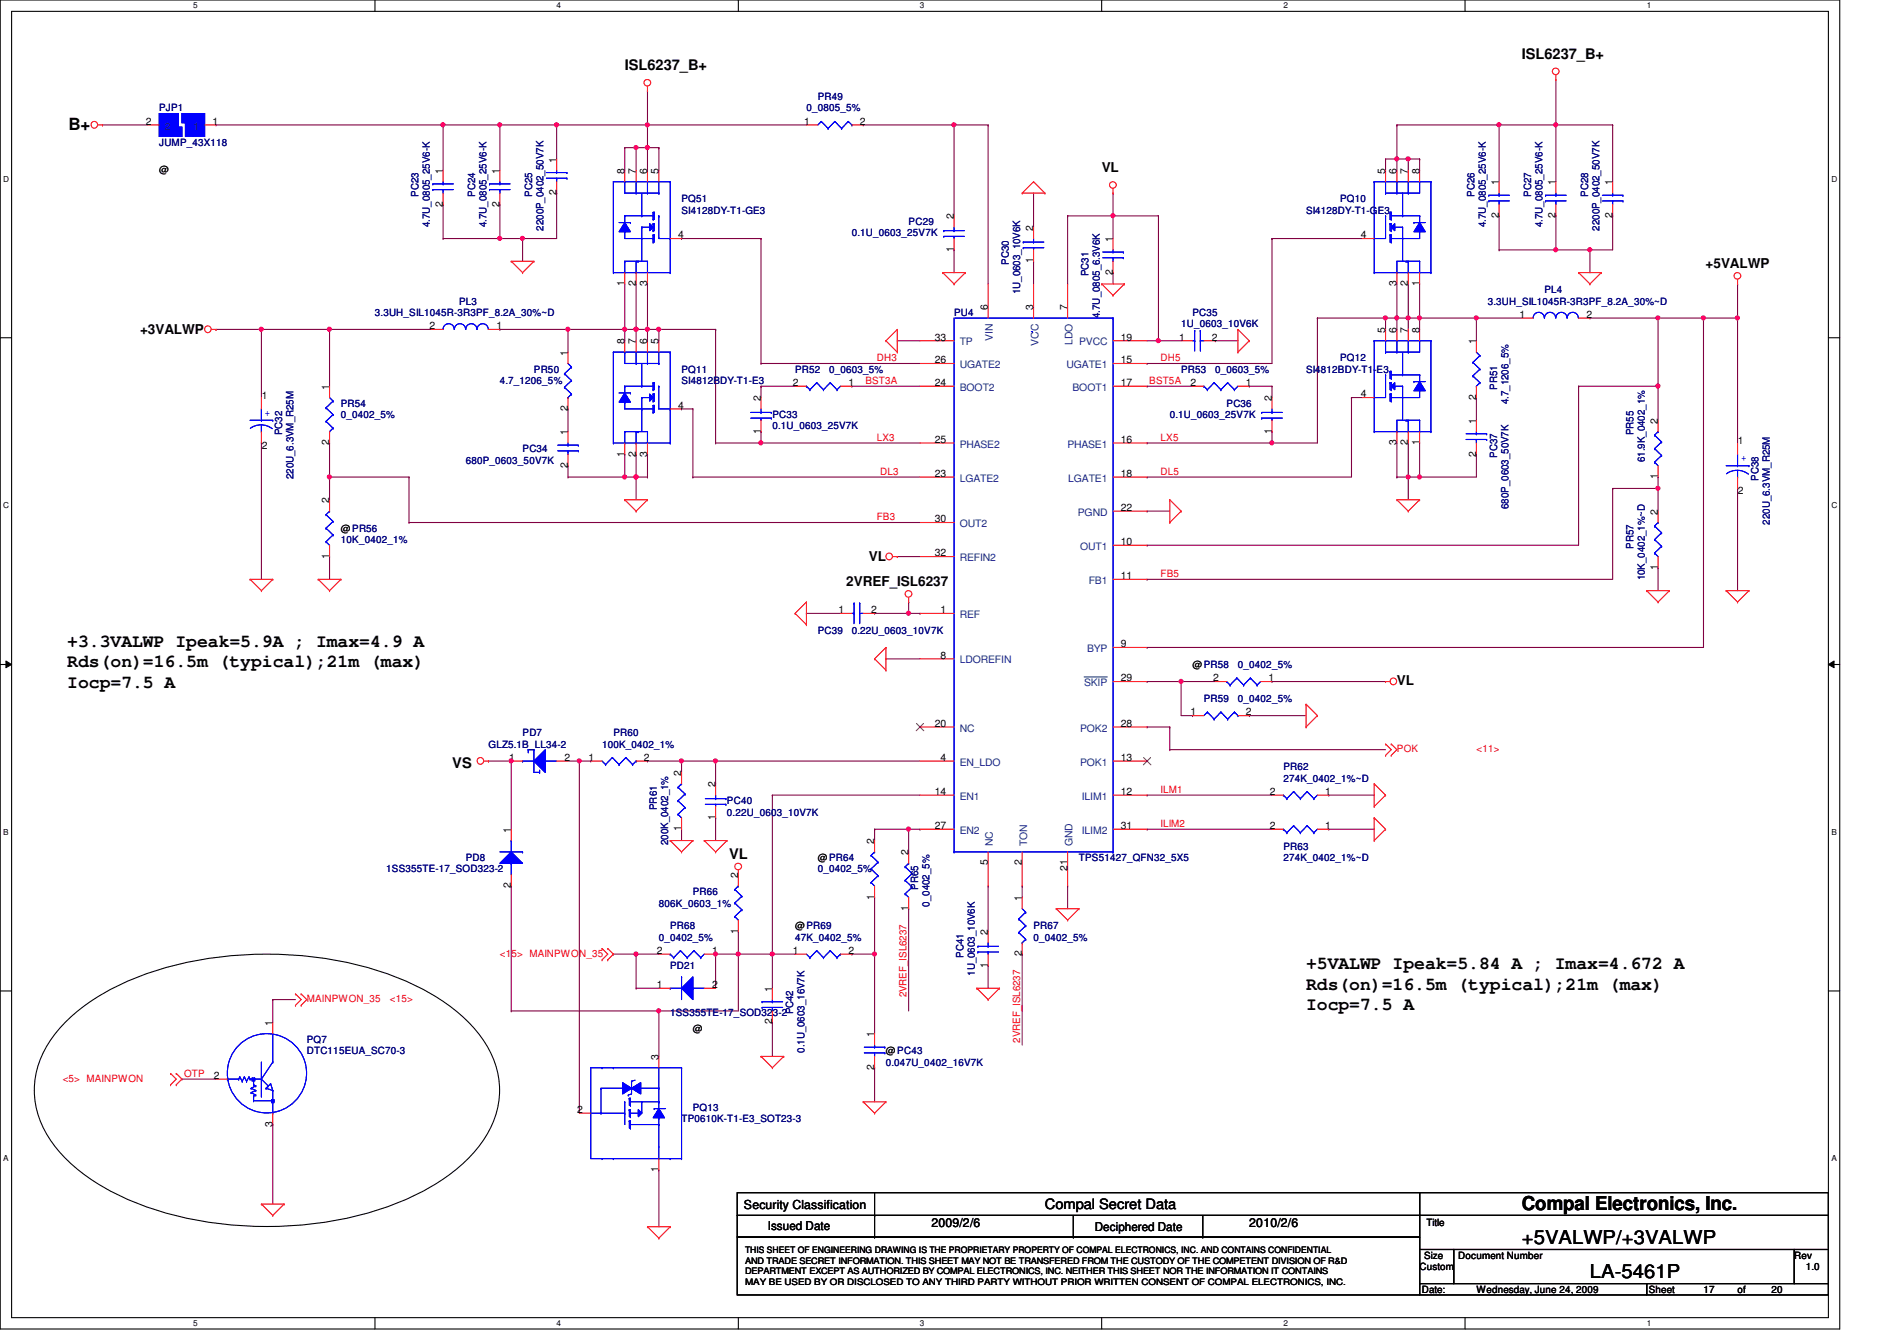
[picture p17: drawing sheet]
<svg xmlns="http://www.w3.org/2000/svg" width="297mm" height="210mm" viewBox="0 0 297 210" stroke-linecap="round" stroke-linejoin="round" font-family="sans-serif">
<defs><g id="words">
<g font-size="3">
<text x="238.3" y="189.4">Compal Electronics, Inc.</text>
<text x="238.3" y="194.7">+5VALWP/+3VALWP</text>
<text x="249" y="200.1">LA-5461P</text>
</g>
<g font-size="2.8">
<text x="10.5" y="101.2">+3.3VALWP Ipeak=5.9A ; Imax=4.9 A</text>
<text x="10.5" y="104.4">Rds(on)=16.5m (typical);21m (max)</text>
<text x="10.5" y="107.7">Iocp=7.5 A</text>
<text x="204.5" y="151.7">+5VALWP Ipeak=5.84 A ; Imax=4.672 A</text>
<text x="204.5" y="154.9">Rds(on)=16.5m (typical);21m (max)</text>
<text x="204.5" y="158.2">Iocp=7.5 A</text>
</g>
<text font-size="2.6" x="10.7" y="20.4">B+</text>
<g font-size="2.3">
<text x="97.8" y="11">ISL6237_B+</text>
<text x="238.3" y="9.2">ISL6237_B+</text>
<text x="70.8" y="120.2">VS</text>
<text x="114.2" y="134.4">VL</text>
</g>
<text font-size="2.2" x="163.6" y="189.3">Compal Secret Data</text>
<g font-size="2.1">
<text x="172.5" y="26.9">VL</text>
<text x="267.1" y="42">+5VALWP</text>
<text x="21.9" y="52.3">+3VALWP</text>
<text x="136.1" y="87.9">VL</text>
<text x="132.5" y="91.8">2VREF_ISL6237</text>
<text x="218.7" y="107.2">VL</text>
</g>
<g font-size="1.9">
<text x="116.5" y="189.2">Security Classification</text>
<text x="120.2" y="192.5">Issued Date</text>
<text x="145.8" y="192">2009/2/6</text>
<text x="171.4" y="192.7">Deciphered Date</text>
<text x="195.6" y="192">2010/2/6</text>
</g>
<g font-size="1.6" fill="#000080">
<text x="24.9" y="17.4">PJP1</text>
<text x="126.3" y="17.4">0_0805_5%</text>
<text x="128.1" y="15.7">PR49</text>
<text x="24.9" y="22.8">JUMP_43X118</text>
<text x="65.5" y="30.8" transform="rotate(-90 65.5 30.8)">PC23</text>
<text x="67.3" y="35.6" transform="rotate(-90 67.3 35.6)">4.7U_0805_25V6-K</text>
<text x="74.4" y="30.8" transform="rotate(-90 74.4 30.8)">PC24</text>
<text x="76.2" y="35.6" transform="rotate(-90 76.2 35.6)">4.7U_0805_25V6-K</text>
<text x="83.3" y="30.8" transform="rotate(-90 83.3 30.8)">PC25</text>
<text x="106.7" y="31.7">PQ51</text>
<text x="106.7" y="33.4">SI4128DY-T1-GE3</text>
<text x="142.3" y="35.2">PC29</text>
<text x="204.5" y="33.4">SI4128DY-T1-GE3</text>
<text x="209.8" y="31.7">PQ10</text>
<text x="230.9" y="30.8" transform="rotate(-90 230.9 30.8)">PC26</text>
<text x="232.7" y="35.6" transform="rotate(-90 232.7 35.6)">4.7U_0805_25V6-K</text>
<text x="239.8" y="30.8" transform="rotate(-90 239.8 30.8)">PC27</text>
<text x="241.6" y="35.6" transform="rotate(-90 241.6 35.6)">4.7U_0805_25V6-K</text>
<text x="248.7" y="30.8" transform="rotate(-90 248.7 30.8)">PC28</text>
<text x="85.1" y="36.1" transform="rotate(-90 85.1 36.1)">2200P_0402_50V7K</text>
<text x="133.4" y="37">0.1U_0603_25V7K</text>
<text x="158" y="41.4" transform="rotate(-90 158 41.4)">PC30</text>
<text x="250.4" y="36.1" transform="rotate(-90 250.4 36.1)">2200P_0402_50V7K</text>
<text x="71.9" y="47.7">PL3</text>
<text x="159.8" y="46.1" transform="rotate(-90 159.8 46.1)">1U_0603_10V6K</text>
<text x="170.4" y="43.2" transform="rotate(-90 170.4 43.2)">PC31</text>
<text x="233" y="47.7">3.3UH_SIL1045R-3R3PF_8.2A_30%~D</text>
<text x="241.8" y="45.9">PL4</text>
<text x="58.7" y="49.4">3.3UH_SIL1045R-3R3PF_8.2A_30%~D</text>
<text x="149.4" y="49.4">PU4</text>
<text x="172.2" y="49.8" transform="rotate(-90 172.2 49.8)">4.7U_0805_6.3V6K</text>
<text x="185" y="51.2">1U_0603_10V6K</text>
<text x="186.7" y="49.4">PC35</text>
<text x="83.6" y="58.3">PR50</text>
<text x="106.7" y="58.3">PQ11</text>
<text x="124.5" y="58.3">PR52</text>
<text x="129.8" y="58.3">0_0603_5%</text>
<text x="185" y="58.3">PR53</text>
<text x="190.3" y="58.3">0_0603_5%</text>
<text x="204.5" y="58.3">SI4812BDY-T1-E3</text>
<text x="209.8" y="56.6">PQ12</text>
<text x="53.4" y="63.7">PR54</text>
<text x="53.4" y="65.4">0_0402_5%</text>
<text x="78.3" y="60.1">4.7_1206_5%</text>
<text x="106.7" y="60.1">SI4812BDY-T1-E3</text>
<text x="120.9" y="65.4">PC33</text>
<text x="183.2" y="65.4">0.1U_0603_25V7K</text>
<text x="192.1" y="63.7">PC36</text>
<text x="234.4" y="61" transform="rotate(-90 234.4 61)">PR51</text>
<text x="236.2" y="63.3" transform="rotate(-90 236.2 63.3)">4.7_1206_5%</text>
<text x="44.2" y="68.1" transform="rotate(-90 44.2 68.1)">PC32</text>
<text x="81.8" y="70.8">PC34</text>
<text x="120.9" y="67.2">0.1U_0603_25V7K</text>
<text x="234.4" y="71.7" transform="rotate(-90 234.4 71.7)">PC37</text>
<text x="255.8" y="68.1" transform="rotate(-90 255.8 68.1)">PR55</text>
<text x="46" y="75" transform="rotate(-90 46 75)">220U_6.3VM_R25M</text>
<text x="72.9" y="72.6">680P_0603_50V7K</text>
<text x="257.6" y="72.3" transform="rotate(-90 257.6 72.3)">61.9K_0402_1%</text>
<text x="275.3" y="75.2" transform="rotate(-90 275.3 75.2)">PC38</text>
<text x="236.2" y="79.7" transform="rotate(-90 236.2 79.7)">680P_0603_50V7K</text>
<text x="277.1" y="82.1" transform="rotate(-90 277.1 82.1)">220U_6.3VM_R25M</text>
<text x="53.4" y="85">10K_0402_1%</text>
<text x="255.8" y="85.9" transform="rotate(-90 255.8 85.9)">PR57</text>
<text x="257.6" y="90.8" transform="rotate(-90 257.6 90.8)">10K_0402_1%~D</text>
<text x="128.1" y="99.2">PC39</text>
<text x="133.4" y="99.2">0.22U_0603_10V7K</text>
<text x="193.8" y="104.6">0_0402_5%</text>
<text x="188.5" y="109.9">PR59</text>
<text x="193.8" y="109.9">0_0402_5%</text>
<text x="76.5" y="117">GLZ5.1B_LL34-2</text>
<text x="81.8" y="115.2">PD7</text>
<text x="94.3" y="117">100K_0402_1%</text>
<text x="96.1" y="115.2">PR60</text>
<text x="113.8" y="125.9">PC40</text>
<text x="201" y="120.6">PR62</text>
<text x="201" y="122.3">274K_0402_1%~D</text>
<text x="102.9" y="126.8" transform="rotate(-90 102.9 126.8)">PR61</text>
<text x="113.8" y="127.7">0.22U_0603_10V7K</text>
<text x="60.5" y="136.6">1SS355TE-17_SOD323-2</text>
<text x="72.9" y="134.8">PD8</text>
<text x="104.6" y="132.3" transform="rotate(-90 104.6 132.3)">200K_0402_1%</text>
<text x="128.1" y="136.6">0_0402_5%</text>
<text x="168.9" y="134.8">TPS51427_QFN32_5X5</text>
<text x="201" y="133">PR63</text>
<text x="201" y="134.8">274K_0402_1%~D</text>
<text x="103.2" y="141.9">806K_0603_1%</text>
<text x="108.5" y="140.1">PR66</text>
<text x="143.8" y="139.2" transform="rotate(-90 143.8 139.2)">PR65</text>
<text x="145.5" y="141.9" transform="rotate(-90 145.5 141.9)">0_0402_5%</text>
<text x="103.2" y="147.2">0_0402_5%</text>
<text x="104.9" y="145.5">PR68</text>
<text x="124.5" y="147.2">47K_0402_5%</text>
<text x="150.9" y="149.9" transform="rotate(-90 150.9 149.9)">PC41</text>
<text x="161.8" y="145.5">PR67</text>
<text x="161.8" y="147.2">0_0402_5%</text>
<text x="104.9" y="151.7">PD21</text>
<text x="152.7" y="152.7" transform="rotate(-90 152.7 152.7)">1U_0603_10V6K</text>
<text x="104.9" y="159">1SS355TE-17_SOD323-2</text>
<text x="124.2" y="158.8" transform="rotate(-90 124.2 158.8)">PC42</text>
<text x="48" y="163.2">PQ7</text>
<text x="48" y="165">DTC115EUA_SC70-3</text>
<text x="126" y="164.8" transform="rotate(-90 126 164.8)">0.1U_0603_16V7K</text>
<text x="138.7" y="166.8">0.047U_0402_16V7K</text>
<text x="108.5" y="173.9">PQ13</text>
<text x="106.7" y="175.7">TP0610K-T1-E3_SOT23-3</text>
</g>
<g font-size="1.6">
<text x="22.8" y="19.5">2</text>
<text x="33.3" y="19.5">1</text>
<text x="125.9" y="19.5">1</text>
<text x="134.6" y="19.5">2</text>
<text x="24.9" y="27.1">@</text>
<text x="69.3" y="27.2" transform="rotate(-90 69.3 27.2)">1</text>
<text x="78.2" y="27.2" transform="rotate(-90 78.2 27.2)">1</text>
<text x="87.1" y="25.4" transform="rotate(-90 87.1 25.4)">1</text>
<text x="97.8" y="27.2" transform="rotate(-90 97.8 27.2)">8</text>
<text x="99.6" y="27.2" transform="rotate(-90 99.6 27.2)">7</text>
<text x="101.3" y="27.2" transform="rotate(-90 101.3 27.2)">6</text>
<text x="103.1" y="27.2" transform="rotate(-90 103.1 27.2)">5</text>
<text x="216.9" y="27.2" transform="rotate(-90 216.9 27.2)">5</text>
<text x="218.7" y="27.2" transform="rotate(-90 218.7 27.2)">6</text>
<text x="220.5" y="27.2" transform="rotate(-90 220.5 27.2)">7</text>
<text x="222.2" y="27.2" transform="rotate(-90 222.2 27.2)">8</text>
<text x="234.7" y="29" transform="rotate(-90 234.7 29)">1</text>
<text x="243.6" y="29" transform="rotate(-90 243.6 29)">1</text>
<text x="252.5" y="29" transform="rotate(-90 252.5 29)">1</text>
<text x="69.3" y="32.3" transform="rotate(-90 69.3 32.3)">2</text>
<text x="78.2" y="32.3" transform="rotate(-90 78.2 32.3)">2</text>
<text x="87.1" y="30.6" transform="rotate(-90 87.1 30.6)">2</text>
<text x="149.3" y="34.3" transform="rotate(-90 149.3 34.3)">2</text>
<text x="234.7" y="34.1" transform="rotate(-90 234.7 34.1)">2</text>
<text x="243.6" y="34.1" transform="rotate(-90 243.6 34.1)">2</text>
<text x="252.5" y="34.1" transform="rotate(-90 252.5 34.1)">2</text>
<text x="106.2" y="37.3">4</text>
<text x="149.3" y="39.5" transform="rotate(-90 149.3 39.5)">1</text>
<text x="161.8" y="41.2" transform="rotate(-90 161.8 41.2)">1</text>
<text x="161.8" y="36.1" transform="rotate(-90 161.8 36.1)">2</text>
<text x="174.2" y="37.9" transform="rotate(-90 174.2 37.9)">1</text>
<text x="213.1" y="37.3">4</text>
<text x="97.8" y="44.8" transform="rotate(-90 97.8 44.8)">1</text>
<text x="99.6" y="44.8" transform="rotate(-90 99.6 44.8)">2</text>
<text x="101.3" y="44.8" transform="rotate(-90 101.3 44.8)">3</text>
<text x="174.2" y="43" transform="rotate(-90 174.2 43)">2</text>
<text x="218.7" y="44.8" transform="rotate(-90 218.7 44.8)">3</text>
<text x="220.5" y="44.8" transform="rotate(-90 220.5 44.8)">2</text>
<text x="222.2" y="44.8" transform="rotate(-90 222.2 44.8)">1</text>
<text x="67.3" y="51.5">2</text>
<text x="77.7" y="51.5">1</text>
<text x="97.8" y="53.9" transform="rotate(-90 97.8 53.9)">8</text>
<text x="99.6" y="53.9" transform="rotate(-90 99.6 53.9)">7</text>
<text x="101.3" y="53.9" transform="rotate(-90 101.3 53.9)">6</text>
<text x="103.1" y="53.9" transform="rotate(-90 103.1 53.9)">5</text>
<text x="146.4" y="53.3">33</text>
<text x="154.7" y="48.6" transform="rotate(-90 154.7 48.6)">6</text>
<text x="161.8" y="48.6" transform="rotate(-90 161.8 48.6)">3</text>
<text x="167.1" y="48.6" transform="rotate(-90 167.1 48.6)">7</text>
<text x="175.5" y="53.3">19</text>
<text x="184.6" y="53.3">1</text>
<text x="189.7" y="53.3">2</text>
<text x="216.9" y="52.1" transform="rotate(-90 216.9 52.1)">5</text>
<text x="218.7" y="52.1" transform="rotate(-90 218.7 52.1)">6</text>
<text x="220.5" y="52.1" transform="rotate(-90 220.5 52.1)">7</text>
<text x="222.2" y="52.1" transform="rotate(-90 222.2 52.1)">8</text>
<text x="231.1" y="53.9" transform="rotate(-90 231.1 53.9)">1</text>
<text x="238" y="49.7">1</text>
<text x="248.4" y="49.7">2</text>
<text x="88.9" y="55.7" transform="rotate(-90 88.9 55.7)">1</text>
<text x="146.4" y="56.9">26</text>
<text x="175.5" y="56.9">15</text>
<text x="41" y="62.4">1</text>
<text x="51.6" y="61" transform="rotate(-90 51.6 61)">1</text>
<text x="88.9" y="64.3" transform="rotate(-90 88.9 64.3)">2</text>
<text x="106.2" y="64">4</text>
<text x="119.1" y="62.8" transform="rotate(-90 119.1 62.8)">2</text>
<text x="124.2" y="60.4">2</text>
<text x="132.8" y="60.4">1</text>
<text x="146.4" y="60.4">24</text>
<text x="175.5" y="60.4">17</text>
<text x="186.4" y="60.4">2</text>
<text x="195.1" y="60.4">1</text>
<text x="199.1" y="62.8" transform="rotate(-90 199.1 62.8)">2</text>
<text x="213.1" y="62.2">4</text>
<text x="231.1" y="62.6" transform="rotate(-90 231.1 62.6)">2</text>
<text x="41" y="70.2">2</text>
<text x="51.6" y="69.7" transform="rotate(-90 51.6 69.7)">2</text>
<text x="88.9" y="68.1" transform="rotate(-90 88.9 68.1)">1</text>
<text x="97.8" y="71.5" transform="rotate(-90 97.8 71.5)">1</text>
<text x="99.6" y="71.5" transform="rotate(-90 99.6 71.5)">2</text>
<text x="101.3" y="71.5" transform="rotate(-90 101.3 71.5)">3</text>
<text x="119.1" y="67.9" transform="rotate(-90 119.1 67.9)">1</text>
<text x="146.4" y="69.3">25</text>
<text x="175.5" y="69.3">16</text>
<text x="199.1" y="67.9" transform="rotate(-90 199.1 67.9)">1</text>
<text x="218.7" y="69.7" transform="rotate(-90 218.7 69.7)">3</text>
<text x="220.5" y="69.7" transform="rotate(-90 220.5 69.7)">2</text>
<text x="222.2" y="69.7" transform="rotate(-90 222.2 69.7)">1</text>
<text x="231.1" y="71.5" transform="rotate(-90 231.1 71.5)">2</text>
<text x="231.1" y="66.3" transform="rotate(-90 231.1 66.3)">1</text>
<text x="259.6" y="66.3" transform="rotate(-90 259.6 66.3)">2</text>
<text x="272.1" y="69.5">1</text>
<text x="88.9" y="73.2" transform="rotate(-90 88.9 73.2)">2</text>
<text x="146.4" y="74.6">23</text>
<text x="175.5" y="74.6">18</text>
<text x="259.6" y="75" transform="rotate(-90 259.6 75)">1</text>
<text x="272.1" y="77.3">2</text>
<text x="51.6" y="78.8" transform="rotate(-90 51.6 78.8)">2</text>
<text x="53.4" y="83.2">@PR56</text>
<text x="146.4" y="81.7">30</text>
<text x="175.5" y="80">22</text>
<text x="259.6" y="80.6" transform="rotate(-90 259.6 80.6)">2</text>
<text x="51.6" y="87.5" transform="rotate(-90 51.6 87.5)">1</text>
<text x="146.4" y="87.1">32</text>
<text x="175.5" y="85.3">10</text>
<text x="259.6" y="89.2" transform="rotate(-90 259.6 89.2)">1</text>
<text x="131.3" y="96">1</text>
<text x="136.4" y="96">2</text>
<text x="147.3" y="96">1</text>
<text x="175.5" y="90.6">11</text>
<text x="175.5" y="101.3">9</text>
<text x="147.3" y="103.1">8</text>
<text x="175.5" y="106.6">29</text>
<text x="186.7" y="104.6">@PR58</text>
<text x="189.9" y="106.6">2</text>
<text x="198.6" y="106.6">1</text>
<text x="146.4" y="113.7">20</text>
<text x="175.5" y="113.7">28</text>
<text x="186.4" y="112">1</text>
<text x="195.1" y="112">2</text>
<text x="79.7" y="119.1">1</text>
<text x="88.4" y="119.1">2</text>
<text x="92.2" y="119.1">1</text>
<text x="100.8" y="119.1">2</text>
<text x="147.3" y="119.1">4</text>
<text x="175.5" y="119.1">13</text>
<text x="106.7" y="121.5" transform="rotate(-90 106.7 121.5)">2</text>
<text x="112" y="123.2" transform="rotate(-90 112 123.2)">2</text>
<text x="146.4" y="124.4">14</text>
<text x="175.5" y="124.4">12</text>
<text x="198.8" y="124.4">2</text>
<text x="207.5" y="124.4">1</text>
<text x="80" y="130.3" transform="rotate(-90 80 130.3)">1</text>
<text x="106.7" y="130.1" transform="rotate(-90 106.7 130.1)">1</text>
<text x="112" y="128.4" transform="rotate(-90 112 128.4)">1</text>
<text x="146.4" y="129.8">27</text>
<text x="175.5" y="129.8">31</text>
<text x="198.8" y="129.8">2</text>
<text x="207.5" y="129.8">1</text>
<text x="115.6" y="137.5" transform="rotate(-90 115.6 137.5)">2</text>
<text x="128.1" y="134.8">@PR64</text>
<text x="136.9" y="132.1" transform="rotate(-90 136.9 132.1)">2</text>
<text x="142.2" y="133.9" transform="rotate(-90 142.2 133.9)">2</text>
<text x="154.7" y="135.5" transform="rotate(-90 154.7 135.5)">5</text>
<text x="160" y="135.5" transform="rotate(-90 160 135.5)">2</text>
<text x="167.1" y="136.4" transform="rotate(-90 167.1 136.4)">21</text>
<text x="80" y="139" transform="rotate(-90 80 139)">2</text>
<text x="136.9" y="140.8" transform="rotate(-90 136.9 140.8)">1</text>
<text x="142.2" y="142.6" transform="rotate(-90 142.2 142.6)">1</text>
<text x="160" y="141" transform="rotate(-90 160 141)">1</text>
<text x="102.8" y="149.3">2</text>
<text x="111.5" y="149.3">1</text>
<text x="115.6" y="146.1" transform="rotate(-90 115.6 146.1)">1</text>
<text x="124.2" y="149.3">1</text>
<text x="124.5" y="145.5">@PR69</text>
<text x="132.8" y="149.3">2</text>
<text x="154.7" y="146.3" transform="rotate(-90 154.7 146.3)">2</text>
<text x="160" y="149.7" transform="rotate(-90 160 149.7)">2</text>
<text x="102.8" y="154.6">1</text>
<text x="111.5" y="154.6">2</text>
<text x="120.9" y="155.2" transform="rotate(-90 120.9 155.2)">1</text>
<text x="154.7" y="151.5" transform="rotate(-90 154.7 151.5)">1</text>
<text x="42.7" y="160.6" transform="rotate(-90 42.7 160.6)">1</text>
<text x="108.5" y="161.5">@</text>
<text x="120.9" y="160.4" transform="rotate(-90 120.9 160.4)">2</text>
<text x="103.1" y="165.9" transform="rotate(-90 103.1 165.9)">3</text>
<text x="136.9" y="167.5" transform="rotate(-90 136.9 167.5)">2</text>
<text x="136.9" y="162.3" transform="rotate(-90 136.9 162.3)">1</text>
<text x="138.7" y="165">@PC43</text>
<text x="33.5" y="168.9">2</text>
<text x="42.7" y="176.4" transform="rotate(-90 42.7 176.4)">3</text>
<text x="90.4" y="174.2">2</text>
<text x="103.1" y="183.5" transform="rotate(-90 103.1 183.5)">1</text>
<text x="223.3" y="191.9">Title</text>
<text x="223" y="197">Size</text>
<text x="228.3" y="197">Document Number</text>
<text x="281" y="197">Rev</text>
<text x="222.3" y="198.8">Custom</text>
<text x="222.6" y="202.4">Date:</text>
<text x="231.2" y="202.4">Wednesday, June 24, 2009</text>
<text x="258.2" y="202.4">Sheet</text>
<text x="266.7" y="202.4">17</text>
<text x="272.1" y="202.4">of</text>
<text x="277.4" y="202.4">20</text>
<text x="282.7" y="198.8">1.0</text>
</g>
<g font-size="1.6" fill="#004080">
<text x="25.8" y="20.3">2</text>
<text x="30.3" y="20.3">1</text>
<text x="155.5" y="53.4" transform="rotate(-90 155.5 53.4)">VIN</text>
<text x="150.3" y="57.6">UGATE2</text>
<text x="150.3" y="54.1">TP</text>
<text x="162.6" y="54.1" transform="rotate(-90 162.6 54.1)">VCC</text>
<text x="167" y="57.6">UGATE1</text>
<text x="167.9" y="54" transform="rotate(-90 167.9 54)">LDO</text>
<text x="169" y="54.1">PVCC</text>
<text x="150.3" y="61.2">BOOT2</text>
<text x="167.9" y="61.2">BOOT1</text>
<text x="150.3" y="70.1">PHASE2</text>
<text x="167.1" y="70.1">PHASE1</text>
<text x="150.3" y="75.4">LGATE2</text>
<text x="167.3" y="75.4">LGATE1</text>
<text x="150.3" y="82.5">OUT2</text>
<text x="168.8" y="80.7">PGND</text>
<text x="150.3" y="87.8">REFIN2</text>
<text x="169.1" y="86.1">OUT1</text>
<text x="170.5" y="91.4">FB1</text>
<text x="150.3" y="96.7">REF</text>
<text x="150.3" y="103.8">LDOREFIN</text>
<text x="169.8" y="107.4">SKIP</text>
<text x="170.2" y="102.1">BYP</text>
<text x="150.3" y="114.5">NC</text>
<text x="150.3" y="119.8">EN_LDO</text>
<text x="169.1" y="119.8">POK1</text>
<text x="169.1" y="114.5">POK2</text>
<text x="150.3" y="125.2">EN1</text>
<text x="169.4" y="125.2">ILIM1</text>
<text x="150.3" y="130.5">EN2</text>
<text x="169.4" y="130.5">ILIM2</text>
<text x="155.5" y="132.5" transform="rotate(-90 155.5 132.5)">NC</text>
<text x="160.8" y="132.5" transform="rotate(-90 160.8 132.5)">TON</text>
<text x="167.9" y="132.5" transform="rotate(-90 167.9 132.5)">GND</text>
</g>
<g font-size="1.6" fill="#f00">
<text x="137.3" y="56.6">DH3</text>
<text x="181.7" y="56.6">DH5</text>
<text x="135.5" y="60.1">BST3A</text>
<text x="180" y="60.1">BST5A</text>
<text x="137.3" y="69">LX3</text>
<text x="181.7" y="69">LX5</text>
<text x="137.8" y="74.3">DL3</text>
<text x="181.7" y="74.3">DL5</text>
<text x="137.3" y="81.4">FB3</text>
<text x="181.7" y="90.3">FB5</text>
<text x="218.7" y="117.7">POK</text>
<text x="231.2" y="117.7">&lt;11&gt;</text>
<text x="181.7" y="124.1">ILM1</text>
<text x="181.7" y="129.5">ILIM2</text>
<text x="78.3" y="149.7">&lt;15&gt; MAINPWON_35</text>
<text x="48" y="156.8">MAINPWON_35</text>
<text x="61" y="156.8">&lt;15&gt;</text>
<text x="141.9" y="156.1" transform="rotate(-90 141.9 156.1)">2VREF_ISL6237</text>
<text x="159.7" y="163.2" transform="rotate(-90 159.7 163.2)">2VREF_ISL6237</text>
<text x="9.8" y="169.3">&lt;5&gt; MAINPWON</text>
<text x="28.8" y="168.6">OTP</text>
</g>
<g font-size="1.6" fill="#00f">
<text x="41.5" y="65.1">+</text>
<text x="272.6" y="72.2">+</text>
</g>
<g font-size="1.4">
<text x="116.7" y="196.2">THIS SHEET OF ENGINEERING DRAWING IS THE PROPRIETARY PROPERTY OF COMPAL ELECTRONICS, INC. AND CONTAINS CONFIDENTIAL</text>
<text x="116.7" y="197.8">AND TRADE SECRET INFORMATION. THIS SHEET MAY NOT BE TRANSFERED FROM THE CUSTODY OF THE COMPETENT DIVISION OF R&amp;D</text>
<text x="116.7" y="199.5">DEPARTMENT EXCEPT AS AUTHORIZED BY COMPAL ELECTRONICS, INC. NEITHER THIS SHEET NOR THE INFORMATION IT CONTAINS</text>
<text x="116.7" y="201.1">MAY BE USED BY OR DISCLOSED TO ANY THIRD PARTY WITHOUT PRIOR WRITTEN CONSENT OF COMPAL ELECTRONICS, INC.</text>
</g>
<g font-size="1.3">
<text x="30.3" y="1.3">5</text>
<text x="87.2" y="1.3">4</text>
<text x="144.1" y="1.3">3</text>
<text x="201" y="1.3">2</text>
<text x="257.8" y="1.3">1</text>
<text x=".5" y="28.4">D</text>
<text x="286.8" y="28.4">D</text>
<text x=".5" y="79.5">C</text>
<text x="286.8" y="79.5">C</text>
<text x=".5" y="130.7">B</text>
<text x="286.8" y="130.7">B</text>
<text x=".5" y="181.8">A</text>
<text x="286.8" y="181.8">A</text>
<text x="30.3" y="207.6">5</text>
<text x="87.2" y="207.6">4</text>
<text x="144.1" y="207.6">3</text>
<text x="201" y="207.6">2</text>
<text x="257.8" y="207.6">1</text>
</g>
</g></defs>
<path d="M0 0h288.1v208h-288.1zM1.8 1.8h284.5v204.4h-284.5z" fill="none" stroke="#000" stroke-width=".17"/>
<g fill="#fff">
<path d="M30.3 .2h.6v1.4h-.6z"/>
<path d="M30.3 206.4h.6v1.4h-.6z"/>
</g>
<path d="M58.7 0v1.8M58.7 206.2v1.8" fill="none" stroke="#000" stroke-width=".17"/>
<g fill="#fff">
<path d="M87.2 .2h.6v1.4h-.6z"/>
<path d="M87.2 206.4h.6v1.4h-.6z"/>
</g>
<path d="M115.6 0v1.8M115.6 206.2v1.8" fill="none" stroke="#000" stroke-width=".17"/>
<g fill="#fff">
<path d="M144.1 .2h.6v1.4h-.6z"/>
<path d="M144.1 206.4h.6v1.4h-.6z"/>
</g>
<path d="M172.5 0v1.8M172.5 206.2v1.8" fill="none" stroke="#000" stroke-width=".17"/>
<g fill="#fff">
<path d="M201 .2h.6v1.4h-.6z"/>
<path d="M201 206.4h.6v1.4h-.6z"/>
</g>
<path d="M229.4 0v1.8M229.4 206.2v1.8" fill="none" stroke="#000" stroke-width=".17"/>
<g fill="#fff">
<path d="M257.8 .2h.7v1.4h-.7z"/>
<path d="M257.8 206.4h.7v1.4h-.7z"/>
<path d="M.5 27.3h.9v1.4h-.9z"/>
<path d="M286.8 27.3h.9v1.4h-.9z"/>
<path d="M.5 78.4h.9v1.4h-.9z"/>
<path d="M286.8 78.4h.9v1.4h-.9z"/>
</g>
<path d="M0 52.9h1.8M286.3 52.9h1.8" fill="none" stroke="#000" stroke-width=".17"/>
<g fill="#fff">
<path d="M.5 129.5h.8v1.4h-.8z"/>
<path d="M286.8 129.5h.8v1.4h-.8z"/>
</g>
<path d="M0 104h1.8M286.3 104h1.8" fill="none" stroke="#000" stroke-width=".17"/>
<path d="M.9 103.5l.9 .5-.9 .5zM286.3 104l.9-.5v1z" fill="#000"/>
<path d="M.9 103.5l.9 .5-.9 .5zM286.3 104l.9-.5v1z" fill="none" stroke="#000" stroke-width=".16"/>
<g fill="#fff">
<path d="M.5 180.6h.8v1.4h-.8z"/>
<path d="M286.8 180.6h.8v1.4h-.8z"/>
</g>
<path d="M0 155.1h1.8M286.3 155.1h1.8" fill="none" stroke="#000" stroke-width=".17"/>
<g fill="none" stroke="#800040" stroke-width=".17">
<path d="M149.4 19.6h.1M149.4 19.6h5.3M119.2 37.3h.1M119.2 37.3v19.6M142.3 96h1.8M144.1 96h.1M179.6 113.8h.1M179.6 113.8h3.6M133.4 149.4h.1M136.9 140.5h.1M136.9 140.5v8.9h-3.5M142.3 142.2h.1"/>
<path d="M142.3 142.2v16"/>
</g>
<circle cx="149.4" cy="19.5" r=".32" fill="#f0f"/>
<circle cx="149.4" cy="19.5" r=".32" fill="none" stroke="#f0f" stroke-width=".17"/>
<path d="M101.4 23.1h1.8M103.2 23.1h.1M149.4 39.1h.1M149.4 39.1v3.6M101.4 51.6h1.8M103.2 51.6h.1M179.6 56.9h.1M179.6 56.9h19.6" fill="none" stroke="#800040" stroke-width=".17"/>
<circle cx="103.1" cy="51.5" r=".32" fill="#f0f"/>
<circle cx="103.1" cy="51.5" r=".32" fill="none" stroke="#f0f" stroke-width=".17"/>
<path d="M142.3 94.2h.1M142.3 94.2v1.8" fill="none" stroke="#800040" stroke-width=".17"/>
<circle cx="142.3" cy="96" r=".32" fill="#f0f"/>
<circle cx="142.3" cy="96" r=".32" fill="none" stroke="#f0f" stroke-width=".17"/>
<path d="M126.3 96h.1M126.3 96h5.3M112.1 128h.1M112.1 128v3.6M136.9 149.4h.1M136.9 149.4v12.4" fill="none" stroke="#800040" stroke-width=".17"/>
<circle cx="136.9" cy="149.3" r=".32" fill="#f0f"/>
<circle cx="136.9" cy="149.3" r=".32" fill="none" stroke="#f0f" stroke-width=".17"/>
<path d="M149.4 19.6h.1M149.4 19.6v14.2M99.6 74.7h.1M99.6 74.7v3.5" fill="none" stroke="#800040" stroke-width=".17"/>
<circle cx="99.6" cy="74.6" r=".32" fill="#f0f"/>
<circle cx="99.6" cy="74.6" r=".32" fill="none" stroke="#f0f" stroke-width=".17"/>
<path d="M217 24.9h1.7M218.7 24.9h.1M222.3 24.9h.1M222.3 24.9v1.8" fill="none" stroke="#800040" stroke-width=".17"/>
<circle cx="218.7" cy="24.9" r=".32" fill="#f0f"/>
<circle cx="218.7" cy="24.9" r=".32" fill="none" stroke="#f0f" stroke-width=".17"/>
<path d="M133.4 60.5h.1M133.4 60.5h10.7M259.6 60.5h.1M259.6 60.5v5.3M179.6 129.8h.1M179.6 129.8h19.6M120.9 149.4h.1M120.9 149.4h3.6" fill="none" stroke="#800040" stroke-width=".17"/>
<circle cx="259.6" cy="60.4" r=".32" fill="#f0f"/>
<circle cx="259.6" cy="60.4" r=".32" fill="none" stroke="#f0f" stroke-width=".17"/>
<g fill="none" stroke="#800040" stroke-width=".17">
<path d="M97.8 23.1h1.8M99.6 23.1h.1M33.8 51.6h.1M33.8 51.6h7.1M40.9 51.6h.1M40.9 51.6v10.6M40.9 69.3h.1M40.9 69.3v21.4M259.6 88.9h.1M259.6 88.9v3.6M101.4 119.1h.1M101.4 119.1h5.3"/>
<path d="M106.7 119.1h.1M106.7 119.1v1.8"/>
</g>
<circle cx="40.9" cy="51.5" r=".32" fill="#f0f"/>
<circle cx="40.9" cy="51.5" r=".32" fill="none" stroke="#f0f" stroke-width=".17"/>
<path d="M51.6 74.7h.1M51.6 74.7v3.5M51.6 87.1h.1M51.6 87.1v3.6" fill="none" stroke="#800040" stroke-width=".17"/>
<circle cx="51.6" cy="74.6" r=".32" fill="#f0f"/>
<circle cx="51.6" cy="74.6" r=".32" fill="none" stroke="#f0f" stroke-width=".17"/>
<path d="M119.2 56.9h.1M119.2 56.9h24.9M112.1 119.1h.1M112.1 119.1h32M112.1 119.1v3.6" fill="none" stroke="#800040" stroke-width=".17"/>
<circle cx="112" cy="119.1" r=".32" fill="#f0f"/>
<circle cx="112" cy="119.1" r=".32" fill="none" stroke="#f0f" stroke-width=".17"/>
<path d="M106.7 119.1h.1M106.7 119.1h5.4" fill="none" stroke="#800040" stroke-width=".17"/>
<circle cx="106.7" cy="119.1" r=".32" fill="#f0f"/>
<circle cx="106.7" cy="119.1" r=".32" fill="none" stroke="#f0f" stroke-width=".17"/>
<path d="M206.3 49.8h.1M206.3 49.8v19.5M76.5 119.1h.1M76.5 119.1h3.5" fill="none" stroke="#800040" stroke-width=".17"/>
<circle cx="80" cy="119.1" r=".32" fill="#f0f"/>
<circle cx="80" cy="119.1" r=".32" fill="none" stroke="#f0f" stroke-width=".17"/>
<path d="M272.1 49.8h.1M272.1 49.8v19.5" fill="none" stroke="#800040" stroke-width=".17"/>
<circle cx="272" cy="49.8" r=".32" fill="#f0f"/>
<circle cx="272" cy="49.8" r=".32" fill="none" stroke="#f0f" stroke-width=".17"/>
<g fill="none" stroke="#800040" stroke-width=".17">
<path d="M199.2 37.3h.1M199.2 37.3h14.2M78.3 51.6h.1M78.3 51.6h10.6M231.2 49.8h.1M231.2 49.8h7.1M179.6 60.5h.1M179.6 60.5h7.1M195.6 60.5h.1M195.6 60.5h3.6M199.2 60.5h.1M199.2 60.5v1.7"/>
<path d="M272.1 76.5h.1M272.1 76.5v16M208.1 124.5h.1M208.1 124.5h7.1"/>
</g>
<circle cx="231.2" cy="49.8" r=".32" fill="#f0f"/>
<circle cx="231.2" cy="49.8" r=".32" fill="none" stroke="#f0f" stroke-width=".17"/>
<path d="M179.6 74.7h.1M179.6 74.7h32M199.2 69.3h.1M199.2 69.3h7.1" fill="none" stroke="#800040" stroke-width=".17"/>
<circle cx="199.1" cy="69.3" r=".32" fill="#f0f"/>
<circle cx="199.1" cy="69.3" r=".32" fill="none" stroke="#f0f" stroke-width=".17"/>
<path d="M87.2 19.6h.1M87.2 19.6h14.2M88.9 64h.1M88.9 64v3.6" fill="none" stroke="#800040" stroke-width=".17"/>
<circle cx="101.4" cy="19.5" r=".32" fill="#f0f"/>
<circle cx="101.4" cy="19.5" r=".32" fill="none" stroke="#f0f" stroke-width=".17"/>
<circle cx="87.1" cy="19.5" r=".32" fill="#f0f"/>
<circle cx="87.1" cy="19.5" r=".32" fill="none" stroke="#f0f" stroke-width=".17"/>
<g fill="none" stroke="#800040" stroke-width=".17">
<path d="M101.4 14.2h.1M101.4 14.2v5.4M78.3 32h.1M78.3 32v5.3M81.8 37.3h.1M81.8 37.3h5.4M243.6 33.8h.1M243.6 33.8v5.3M112.1 51.6h.1M112.1 51.6v17.7M272.1 44.4h.1M272.1 44.4v5.4"/>
<path d="M88.9 72.9h.1M88.9 74.7h.1M88.9 74.7h8.9M88.9 72.9v1.8M99.6 74.7h1.8M101.4 74.7h.1M108.5 64h.1M108.5 64v10.7M119.2 69.3h.1M119.2 69.3h24.9M199.2 67.6h.1M199.2 67.6v1.7"/>
<path d="M220.5 74.7h.1M220.5 74.7v3.5M179.6 90.7h.1M179.6 90.7h72.9M208.1 129.8h.1M208.1 129.8h7.1"/>
</g>
<circle cx="97.8" cy="74.6" r=".32" fill="#f0f"/>
<circle cx="97.8" cy="74.6" r=".32" fill="none" stroke="#f0f" stroke-width=".17"/>
<path d="M69.4 19.6h.1M69.4 19.6h8.9M88.9 51.6h.1M88.9 51.6v3.5" fill="none" stroke="#800040" stroke-width=".17"/>
<circle cx="69.4" cy="19.5" r=".32" fill="#f0f"/>
<circle cx="69.4" cy="19.5" r=".32" fill="none" stroke="#f0f" stroke-width=".17"/>
<path d="M78.3 19.6h.1M78.3 19.6h8.9" fill="none" stroke="#800040" stroke-width=".17"/>
<circle cx="78.2" cy="19.5" r=".32" fill="#f0f"/>
<circle cx="78.2" cy="19.5" r=".32" fill="none" stroke="#f0f" stroke-width=".17"/>
<path d="M78.3 37.3h.1M78.3 37.3h3.5" fill="none" stroke="#800040" stroke-width=".17"/>
<circle cx="78.2" cy="37.3" r=".32" fill="#f0f"/>
<circle cx="78.2" cy="37.3" r=".32" fill="none" stroke="#f0f" stroke-width=".17"/>
<path d="M243.6 19.6h.1M243.6 19.6v8.8M243.6 19.6h8.9M252.5 19.6h.1M252.5 19.6v8.8" fill="none" stroke="#800040" stroke-width=".17"/>
<circle cx="243.6" cy="19.5" r=".32" fill="#f0f"/>
<circle cx="243.6" cy="19.5" r=".32" fill="none" stroke="#f0f" stroke-width=".17"/>
<path d="M243.6 39.1h.1M243.6 39.1h5.4" fill="none" stroke="#800040" stroke-width=".17"/>
<circle cx="243.6" cy="39.1" r=".32" fill="#f0f"/>
<circle cx="243.6" cy="39.1" r=".32" fill="none" stroke="#f0f" stroke-width=".17"/>
<g fill="none" stroke="#800040" stroke-width=".17">
<path d="M154.7 19.6h.1M154.7 19.6v24.8M234.7 19.6h.1M234.7 19.6v8.8M243.6 12.4h.1M243.6 12.4v7.2M234.7 39.1h.1M234.7 33.8h.1M234.7 33.8v5.3M234.7 39.1h8.9M249 39.1h.1M249 39.1v3.6"/>
<path d="M252.5 33.8h.1M252.5 33.8v5.3h-3.5M112.1 69.3h.1M112.1 69.3h7.1M179.6 80h.1M179.6 80h3.6"/>
</g>
<circle cx="248.9" cy="39.1" r=".32" fill="#f0f"/>
<circle cx="248.9" cy="39.1" r=".32" fill="none" stroke="#f0f" stroke-width=".17"/>
<path d="M234.7 19.6h.1M234.7 19.6h8.9" fill="none" stroke="#800040" stroke-width=".17"/>
<circle cx="234.7" cy="19.5" r=".32" fill="#f0f"/>
<circle cx="234.7" cy="19.5" r=".32" fill="none" stroke="#f0f" stroke-width=".17"/>
<path d="M220.5 49.8h10.7M222.3 49.8h.1M222.3 74.7h.1M222.3 74.7h8.9" fill="none" stroke="#800040" stroke-width=".17"/>
<circle cx="220.5" cy="49.8" r=".32" fill="#f0f"/>
<circle cx="220.5" cy="49.8" r=".32" fill="none" stroke="#f0f" stroke-width=".17"/>
<path d="M259.6 49.8h.1M259.6 49.8h7.1M211.6 62.2h.1M211.6 62.2v12.5M218.7 74.7h1.8M220.5 74.7h.1M247.2 60.5h.1M247.2 60.5v24.8h-67.6M179.6 85.3h.1M179.6 124.5h.1M179.6 124.5h19.6" fill="none" stroke="#800040" stroke-width=".17"/>
<circle cx="220.5" cy="74.6" r=".32" fill="#f0f"/>
<circle cx="220.5" cy="74.6" r=".32" fill="none" stroke="#f0f" stroke-width=".17"/>
<path d="M218.7 49.8h1.8M220.5 49.8h.1" fill="none" stroke="#800040" stroke-width=".17"/>
<circle cx="218.7" cy="49.8" r=".32" fill="#f0f"/>
<circle cx="218.7" cy="49.8" r=".32" fill="none" stroke="#f0f" stroke-width=".17"/>
<path d="M51.6 51.6h.1M51.6 51.6h16M247.2 60.5h.1M247.2 60.5h12.4M64 81.8h.1M64 81.8h80.1M185 106.7h.1M185 106.7h5.3M195.6 112h.1M195.6 112h8.9" fill="none" stroke="#800040" stroke-width=".17"/>
<circle cx="184.9" cy="106.7" r=".32" fill="#f0f"/>
<circle cx="184.9" cy="106.7" r=".32" fill="none" stroke="#f0f" stroke-width=".17"/>
<path d="M259.6 49.8h.1M259.6 49.8v10.7" fill="none" stroke="#800040" stroke-width=".17"/>
<circle cx="259.6" cy="49.8" r=".32" fill="#f0f"/>
<circle cx="259.6" cy="49.8" r=".32" fill="none" stroke="#f0f" stroke-width=".17"/>
<path d="M259.6 76.5h.1M259.6 76.5v3.5M185 106.7h.1M185 106.7v5.3h1.7M186.7 112h.1M120.9 149.4h.1M120.9 149.4v5.3" fill="none" stroke="#800040" stroke-width=".17"/>
<circle cx="120.9" cy="149.3" r=".32" fill="#f0f"/>
<circle cx="120.9" cy="149.3" r=".32" fill="none" stroke="#f0f" stroke-width=".17"/>
<g fill="none" stroke="#800040" stroke-width=".17">
<path d="M161.8 30.2h.1M161.8 30.2v5.4M217 24.9h.1M217 24.9v1.8M220.5 24.9h1.8M222.3 24.9h.1M161.8 40.9h.1M161.8 40.9v3.5M252.5 76.5h.1M259.6 74.7h.1M259.6 74.7v1.8h-7.1M138.7 103.1h.1"/>
<path d="M138.7 103.1h5.4M120.9 124.5h.1M120.9 124.5h23.2M136.9 129.8h.1M136.9 129.8h5.4M120.9 160h.1M120.9 160v5.4M136.9 167.1h.1M136.9 167.1v5.4"/>
</g>
<circle cx="259.6" cy="76.4" r=".32" fill="#f0f"/>
<circle cx="259.6" cy="76.4" r=".32" fill="none" stroke="#f0f" stroke-width=".17"/>
<path d="M181.4 53.3h.1M181.4 53.3h3.6M108.5 74.7h.1M108.5 74.7h35.6M119.2 60.5h.1M119.2 60.5v1.7M119.2 60.5h5.3M136.9 129.8h.1M136.9 129.8v1.8" fill="none" stroke="#800040" stroke-width=".17"/>
<circle cx="181.4" cy="53.3" r=".32" fill="#f0f"/>
<circle cx="181.4" cy="53.3" r=".32" fill="none" stroke="#f0f" stroke-width=".17"/>
<path d="M119.2 67.6h.1M119.2 67.6v1.7M252.5 76.5h.1M252.5 76.5v14.2M106.7 129.8h.1M106.7 129.8v1.8M160.1 149.4h.1M160.1 149.4v14.2" fill="none" stroke="#800040" stroke-width=".17"/>
<circle cx="119.1" cy="69.3" r=".32" fill="#f0f"/>
<circle cx="119.1" cy="69.3" r=".32" fill="none" stroke="#f0f" stroke-width=".17"/>
<path d="M220.5 24.9h.1M220.5 24.9v1.8" fill="none" stroke="#800040" stroke-width=".17"/>
<circle cx="220.5" cy="24.9" r=".32" fill="#f0f"/>
<circle cx="220.5" cy="24.9" r=".32" fill="none" stroke="#f0f" stroke-width=".17"/>
<path d="M51.6 51.6h.1M51.6 51.6v8.9" fill="none" stroke="#800040" stroke-width=".17"/>
<circle cx="51.6" cy="51.5" r=".32" fill="#f0f"/>
<circle cx="51.6" cy="51.5" r=".32" fill="none" stroke="#f0f" stroke-width=".17"/>
<path d="M99.6 149.4h.1M99.6 149.4h3.6" fill="none" stroke="#800040" stroke-width=".17"/>
<circle cx="99.6" cy="149.3" r=".32" fill="#f0f"/>
<circle cx="99.6" cy="149.3" r=".32" fill="none" stroke="#f0f" stroke-width=".17"/>
<g fill="none" stroke="#800040" stroke-width=".17">
<path d="M218.7 19.6h.1M218.7 19.6h16M81.8 37.3h.1M81.8 37.3v3.6M87.2 30.2h.1M87.2 30.2v7.1M40.9 51.6h.1M40.9 51.6h10.7M190.3 53.3h.1M190.3 53.3h3.5M51.6 69.3h.1M51.6 74.7h.1"/>
<path d="M51.6 69.3v5.4M51.6 74.7h12.4M140.5 87.1h.1M140.5 87.1h3.6M179.6 101.3h.1M179.6 101.3h87.1M167.2 138.7h.1M167.2 138.7v3.5M115.6 149.4h.1M115.6 149.4h5.3"/>
</g>
<circle cx="81.8" cy="37.3" r=".32" fill="#f0f"/>
<circle cx="81.8" cy="37.3" r=".32" fill="none" stroke="#f0f" stroke-width=".17"/>
<g fill="none" stroke="#800040" stroke-width=".17">
<path d="M78.3 19.6h.1M78.3 19.6v7.1M87.2 19.6h.1M87.2 19.6v5.3M140.5 53.3h.1M140.5 53.3h3.6M97.8 74.7h1.8M99.6 74.7h.1M99.6 71.1h.1M99.6 71.1v3.6M101.4 71.1h.1M101.4 71.1v3.6"/>
<path d="M136.9 96h.1M136.9 96h5.4"/>
</g>
<circle cx="99.6" cy="74.6" r=".32" fill="#f0f"/>
<circle cx="99.6" cy="74.6" r=".32" fill="none" stroke="#f0f" stroke-width=".17"/>
<path d="M266.7 49.8h.1M266.7 49.8h5.4M266.7 49.8v51.5M97.8 71.1h.1M97.8 71.1v3.6" fill="none" stroke="#800040" stroke-width=".17"/>
<circle cx="266.7" cy="49.8" r=".32" fill="#f0f"/>
<circle cx="266.7" cy="49.8" r=".32" fill="none" stroke="#f0f" stroke-width=".17"/>
<path d="M101.4 19.6h.1M101.4 19.6v3.5M167.2 33.8h.1M167.2 33.8h7.1" fill="none" stroke="#800040" stroke-width=".17"/>
<circle cx="101.4" cy="23.1" r=".32" fill="#f0f"/>
<circle cx="101.4" cy="23.1" r=".32" fill="none" stroke="#f0f" stroke-width=".17"/>
<path d="M167.2 33.8h.1M167.2 33.8v10.6M174.3 33.8h.1M174.3 33.8v3.5M181.4 33.8h.1M181.4 33.8v19.5M174.3 42.7h.1M174.3 42.7v1.7M179.6 53.3h1.8M181.4 53.3h.1M142.3 129.8h1.8M144.1 129.8h.1" fill="none" stroke="#800040" stroke-width=".17"/>
<circle cx="174.3" cy="33.8" r=".32" fill="#f0f"/>
<circle cx="174.3" cy="33.8" r=".32" fill="none" stroke="#f0f" stroke-width=".17"/>
<path d="M99.6 51.6h1.8M101.4 51.6h.1" fill="none" stroke="#800040" stroke-width=".17"/>
<circle cx="99.6" cy="51.5" r=".32" fill="#f0f"/>
<circle cx="99.6" cy="51.5" r=".32" fill="none" stroke="#f0f" stroke-width=".17"/>
<circle cx="101.4" cy="51.5" r=".32" fill="#f0f"/>
<circle cx="101.4" cy="51.5" r=".32" fill="none" stroke="#f0f" stroke-width=".17"/>
<path d="M97.8 51.6h.1M97.8 51.6h1.8" fill="none" stroke="#800040" stroke-width=".17"/>
<circle cx="99.6" cy="51.5" r=".32" fill="#f0f"/>
<circle cx="99.6" cy="51.5" r=".32" fill="none" stroke="#f0f" stroke-width=".17"/>
<g fill="none" stroke="#800040" stroke-width=".17">
<path d="M174.3 30.2h.1M174.3 33.8h.1M174.3 30.2v3.6M174.3 33.8h7.1M249 49.8h.1M249 49.8h10.6M183.2 117.3h.1M183.2 113.8h.1M183.2 117.3h33.8M183.2 113.8v3.5M199.2 106.7h.1M199.2 106.7h17.8"/>
<path d="M142.3 129.8h.1M142.3 129.8v3.5"/>
</g>
<circle cx="142.3" cy="129.8" r=".32" fill="#f0f"/>
<circle cx="142.3" cy="129.8" r=".32" fill="none" stroke="#f0f" stroke-width=".17"/>
<g fill="none" stroke="#800040" stroke-width=".17">
<path d="M69.4 19.6h.1M69.4 19.6v7.1M101.4 19.6h.1M101.4 19.6h24.9M69.4 32h.1M69.4 32v5.3M231.2 49.8h.1M231.2 49.8v3.5M64 74.7h.1M64 74.7v7.1M231.2 62.2h.1M231.2 71.1h.1"/>
<path d="M231.2 62.2v3.6M231.2 71.1v3.6M112.1 149.4h.1M112.1 149.4h3.5M115.6 149.4h.1M115.6 149.4v8.8"/>
</g>
<circle cx="115.6" cy="149.3" r=".32" fill="#f0f"/>
<circle cx="115.6" cy="149.3" r=".32" fill="none" stroke="#f0f" stroke-width=".17"/>
<g fill="none" stroke="#800040" stroke-width=".17">
<path d="M16 19.6h.1M16 19.6h7.2M33.8 19.6h.1M33.8 19.6h35.6M80 119.1h.1M80 119.1v10.7M90.7 119.1h1.8M92.5 119.1h.1M80 138.7h.1M80 138.7v19.5M120.9 124.5h.1M120.9 124.5v24.9"/>
<path d="M160.1 138.7h.1M160.1 138.7v1.8M80 158.2h.1M80 158.2h35.6M103.2 158.2h.1M103.2 158.2v7.2M115.6 145.8h.1M115.6 145.8v3.6"/>
</g>
<circle cx="103.1" cy="158.2" r=".32" fill="#f0f"/>
<circle cx="103.1" cy="158.2" r=".32" fill="none" stroke="#f0f" stroke-width=".17"/>
<path d="M90.7 119.1h.1M90.7 119.1v55.1" fill="none" stroke="#800040" stroke-width=".17"/>
<circle cx="90.7" cy="119.1" r=".32" fill="#f0f"/>
<circle cx="90.7" cy="119.1" r=".32" fill="none" stroke="#f0f" stroke-width=".17"/>
<path d="M217 49.8h.1M217 49.8h1.7" fill="none" stroke="#800040" stroke-width=".17"/>
<circle cx="216.9" cy="49.8" r=".32" fill="#f0f"/>
<circle cx="216.9" cy="49.8" r=".32" fill="none" stroke="#f0f" stroke-width=".17"/>
<g fill="none" stroke="#800040" stroke-width=".17">
<path d="M135.2 19.6h.1M135.2 19.6h14.2M218.7 19.6h.1M218.7 19.6v5.3M69.4 37.3h.1M69.4 37.3h8.9M199.2 37.3h.1M199.2 37.3v19.6M88.9 51.6h.1M88.9 51.6h8.9M179.6 69.3h.1M179.6 69.3h19.6"/>
<path d="M211.6 62.2h.1M211.6 62.2h1.8M88.9 119.1h1.8M90.7 119.1h.1M179.6 106.7h.1M179.6 106.7h5.4M154.7 138.7h.1M154.7 138.7v7.1M154.7 151.1h.1M154.7 151.1v3.6M103.2 183.1h.1M103.2 183.1v8.9"/>
</g>
<circle cx="97.8" cy="51.5" r=".32" fill="#f0f"/>
<circle cx="97.8" cy="51.5" r=".32" fill="none" stroke="#f0f" stroke-width=".17"/>
<circle cx="88.9" cy="51.5" r=".32" fill="#f0f"/>
<circle cx="88.9" cy="51.5" r=".32" fill="none" stroke="#f0f" stroke-width=".17"/>
<g fill="none" stroke="#800040" stroke-width=".17">
<path d="M97.8 23.1h.1M97.8 23.1v3.6M99.6 23.1h.1M99.6 23.1v3.6M106.7 37.3h.1M106.7 37.3h12.5M218.7 24.9h.1M218.7 24.9h1.8M218.7 24.9v1.8M220.5 24.9h.1M97.8 51.6h.1M97.8 44.4v7.2"/>
<path d="M99.6 51.6h.1M99.6 44.4v7.2M101.4 51.6h.1M101.4 44.4v7.2M106.7 64h.1M106.7 64h1.8"/>
</g>
<circle cx="99.6" cy="23.1" r=".32" fill="#f0f"/>
<circle cx="99.6" cy="23.1" r=".32" fill="none" stroke="#f0f" stroke-width=".17"/>
<g fill="none" stroke="#800040" stroke-width=".17">
<path d="M99.6 23.1h1.8M101.4 23.1h.1M101.4 23.1v3.6M103.2 23.1h.1M103.2 23.1v3.6M97.8 51.6h.1M97.8 51.6v1.7M99.6 51.6h.1M99.6 51.6v1.7M101.4 51.6h.1M101.4 51.6v1.7M103.2 51.6h.1"/>
<path d="M103.2 51.6v1.7M103.2 51.6h8.9M112.1 51.6h.1M222.3 49.8h.1M222.3 44.4v5.4"/>
</g>
<circle cx="222.3" cy="49.8" r=".32" fill="#f0f"/>
<circle cx="222.3" cy="49.8" r=".32" fill="none" stroke="#f0f" stroke-width=".17"/>
<path d="M218.7 49.8h.1M218.7 44.4v5.4M220.5 49.8h.1M220.5 44.4v5.4M218.7 74.7h.1M218.7 69.3v5.4M220.5 74.7h.1M220.5 69.3v5.4M222.3 74.7h.1M222.3 69.3v5.4" fill="none" stroke="#800040" stroke-width=".17"/>
<circle cx="222.3" cy="74.6" r=".32" fill="#f0f"/>
<circle cx="222.3" cy="74.6" r=".32" fill="none" stroke="#f0f" stroke-width=".17"/>
<g fill="none" stroke="#800040" stroke-width=".17">
<path d="M206.3 49.8h.1M206.3 49.8h10.7M217 49.8h.1M217 49.8v1.8M218.7 49.8h.1M218.7 49.8v1.8M220.5 49.8h.1M220.5 49.8v1.8M222.3 49.8h.1M222.3 49.8v1.8M220.5 74.7h.1M220.5 74.7h1.8"/>
<path d="M42.7 156.5h.1M42.7 156.5v3.5M42.7 156.5h3.6M112.1 149.4h.1M112.1 149.4v5.3M28.5 168.9h.1M28.5 168.9h5.3M42.7 176h.1M42.7 176v12.5"/>
</g>
<circle cx="112" cy="149.3" r=".32" fill="#f0f"/>
<circle cx="112" cy="149.3" r=".32" fill="none" stroke="#f0f" stroke-width=".17"/>
<path d="M96.1 149.4h.1M96.1 149.4h3.5M99.6 154.7h.1M99.6 149.4h.1M99.6 154.7h3.6M99.6 149.4v5.3" fill="none" stroke="#800040" stroke-width=".17"/>
<g fill="none" stroke="#f00" stroke-width=".17">
<path d="M15.3 19.6h.7M16 19.6h.1M101.4 14.2h.1M101.4 13.5v.7M243.6 12.4h.1M243.6 11.7v.7M160.1 30.2h.1M160.1 30.2h3.5M161.8 28.4h.1M161.8 28.4l-1.7 1.8M161.8 28.4l1.8 1.8M161.8 35.6v1.7"/>
<path d="M161.8 39.1v1.8M163.6 30.2h.1M174.3 30.2h.1M174.3 29.5v.7M174.3 37.3v1.8M33.1 51.6h.7M33.8 51.6h.1M67.6 51.6h1.8M76.5 51.6h1.8M80 40.9h.1M80 40.9h3.6M80 40.9l1.8 1.8"/>
<path d="M81.8 42.7h.1M83.6 40.9h.1M83.6 40.9l-1.8 1.8M138.7 53.3h.1M138.7 53.3l1.8 1.8M140.5 55.1h.1M140.5 51.6h.1M140.5 51.6v3.5M140.5 51.6l-1.8 1.7M147.6 42.7h.1M147.6 42.7h3.6M147.6 42.7l1.8 1.7"/>
<path d="M149.4 44.4h.1M151.2 42.7h.1M151.2 42.7l-1.8 1.7M172.5 44.4h.1M172.5 44.4h3.6M172.5 44.4l1.8 1.8M174.3 46.2h.1M174.3 40.9v1.8M176.1 44.4h.1M176.1 44.4l-1.8 1.8M193.8 51.6h.1M193.8 55.1h.1"/>
<path d="M193.8 51.6v3.5M193.8 51.6l1.8 1.7M195.6 53.3h.1M195.6 53.3l-1.8 1.8M247.2 42.7h.1M247.2 42.7h3.5M247.2 42.7l1.8 1.7M249 44.4h.1M250.7 42.7h.1M250.7 42.7l-1.7 1.7M272.1 44.4h.1M272.1 43.7v.7"/>
<path d="M97.8 78.2h.1M97.8 78.2h3.6M97.8 78.2l1.8 1.8M101.4 78.2h.1M101.4 78.2l-1.8 1.8M183.2 78.2h.1M183.2 78.2v3.6M183.2 78.2l1.8 1.8M199.2 62.2v1.8M199.2 65.8v1.8M218.7 78.2h.1M218.7 78.2h3.6"/>
<path d="M218.7 78.2l1.8 1.8M222.3 78.2h.1M222.3 78.2l-1.8 1.8M39.2 90.7h.1M39.2 90.7h3.5M39.2 90.7l1.7 1.8M40.9 92.5h.1M42.7 90.7h.1M42.7 90.7l-1.8 1.8M49.8 90.7h.1M49.8 90.7h3.6M49.8 90.7l1.8 1.8"/>
<path d="M51.6 92.5h.1M53.4 90.7h.1M53.4 90.7l-1.8 1.8M99.6 80h.1M124.5 96h.1M124.5 96l1.8 1.8M126.3 97.8h.1M126.3 94.2h.1M126.3 94.2v3.6M126.3 94.2l-1.8 1.8M139.8 87.1h.7M140.5 87.1h.1"/>
<path d="M142.3 94.2h.1M142.3 93.5v.7M183.2 81.8h.1M185 80h.1M185 80l-1.8 1.8M220.5 80h.1M257.8 92.5h.1M257.8 92.5h3.6M257.8 92.5l1.8 1.7M259.6 94.2h.1M259.6 80v1.8M259.6 87.1v1.8"/>
<path d="M261.4 92.5h.1M261.4 92.5l-1.8 1.7M270.3 92.5h.1M270.3 92.5h3.6M270.3 92.5l1.8 1.7M272.1 94.2h.1M273.9 92.5h.1M273.9 92.5l-1.8 1.7M75.8 119.1h.7M76.5 119.1h.1M136.9 103.1h.1M136.9 103.1l1.8 1.8"/>
<path d="M138.7 104.9h.1M138.7 101.3h.1M138.7 101.3v3.6M138.7 101.3l-1.8 1.8M204.5 110.2h.1M204.5 113.8h.1M204.5 110.2v3.6M204.5 110.2l1.8 1.8M206.3 112h.1M206.3 112l-1.8 1.8M217 106.7h.1M217 118.2h.1"/>
<path d="M217 116.5h.1M217 106.7h.7M217 116.5l.8 .8-.8 .9M217.8 118.2h.1M217.8 116.5h.1M217.8 116.5l.9 .8-.9 .9M104.9 131.6h.1M104.9 131.6h3.6M104.9 131.6l1.8 1.7M106.7 133.3h.1M106.7 120.9v1.8M106.7 128v1.8"/>
<path d="M108.5 131.6h.1M108.5 131.6l-1.8 1.7M110.3 131.6h.1M110.3 131.6h3.5M110.3 131.6l1.8 1.7M112.1 133.3h.1M113.8 131.6h.1M113.8 131.6l-1.7 1.7M115.6 136.9h.1M115.6 136.2v.7M199.2 124.5h1.8M206.3 124.5h1.8"/>
<path d="M215.2 128h.1M215.2 131.6h.1M215.2 122.7h.1M215.2 126.2h.1M215.2 122.7v3.5M215.2 128v3.6M215.2 128l1.8 1.8M215.2 122.7l1.8 1.8M217 129.8h.1M217 124.5h.1M217 129.8l-1.8 1.8M217 124.5l-1.8 1.7"/>
<path d="M46.3 157.4h.1M46.3 155.6h.1M46.3 155.6l.9 .9-.9 .9M47.2 157.4h.1M47.2 155.6h.1M47.2 155.6l.8 .9-.8 .9M94.3 148.5h.1M94.3 150.2h.1M94.3 148.5l.9 .9-.9 .8M95.2 150.2h.1M95.2 148.5h.1M95.2 148.5l.9 .9-.9 .8"/>
<path d="M152.9 154.7h.1M152.9 154.7h3.6M152.9 154.7l1.8 1.8M154.7 156.5h.1M154.7 145.8v1.8M154.7 149.4v1.7M156.5 154.7h.1M156.5 154.7l-1.8 1.8M165.4 142.2h.1M165.4 142.2h3.5M165.4 142.2l1.8 1.8M167.2 144h.1"/>
<path d="M168.9 142.2h.1M168.9 142.2l-1.7 1.8M26.7 168h.1M26.7 169.8h.1M26.7 168l.9 .9-.9 .9M27.6 169.8h.1M27.6 168h.1M27.6 168l.9 .9-.9 .9M119.2 165.4h.1M119.2 165.4h3.5M119.2 165.4l1.7 1.7M120.9 167.1h.1"/>
<path d="M122.7 165.4h.1M122.7 165.4l-1.8 1.7M135.2 172.5h.1M135.2 172.5h3.5M135.2 172.5l1.7 1.7M136.9 174.2h.1M138.7 172.5h.1M138.7 172.5l-1.8 1.7M40.9 188.5h.1M40.9 188.5h3.6M40.9 188.5l1.8 1.7M42.7 190.2h.1"/>
<path d="M44.5 188.5h.1M44.5 188.5l-1.8 1.7M101.4 192h.1M101.4 192h3.5M101.4 192l1.8 1.8M103.2 193.8h.1M104.9 192h.1M104.9 192l-1.7 1.8"/>
<circle cx="14.8" cy="19.5" r=".52"/>
<circle cx="101.4" cy="12.9" r=".52"/>
<circle cx="243.6" cy="11.2" r=".52"/>
<circle cx="174.3" cy="29" r=".52"/>
<circle cx="32.5" cy="51.5" r=".52"/>
<circle cx="272.1" cy="43.2" r=".52"/>
<circle cx="139.2" cy="87.1" r=".52"/>
<circle cx="142.3" cy="93" r=".52"/>
<circle cx="75.2" cy="119.1" r=".52"/>
<circle cx="218.2" cy="106.7" r=".52"/>
<circle cx="115.6" cy="135.6" r=".52"/>
</g>
<g fill="none" stroke="#000" stroke-width=".17">
<path d="M9.9 160.3a34 34 0 0 1 14.2-8.3 59.4 59.4 0 0 1 37.5 .8 30.7 30.7 0 0 1 13.2 8.9 13.6 13.6 0 0 1 0 17.9 30.8 30.8 0 0 1-13.2 8.9 58.9 58.9 0 0 1-39.6 0 30.7 30.7 0 0 1-13.2-8.9 13.6 13.6 0 0 1 0-17.9zM115.4 186.7h106.9v3.5h-106.9zM115.4 190.2h106.9v3.4h-106.9zM115.4 193.6h106.9v9.1h-106.9zM136.9 190.2h.1M136.9 193.6h.1M136.9 186.7v6.9M168.1 193.6h.1M168.1 190.2v3.4M188.3 193.6h.1M188.3 190.2v3.4M222.3 186.7h64v3.5h-64z"/>
<path d="M222.3 190.2h64v5.4h-64zM222.3 195.6h5.3v5.3h-5.3zM227.6 195.6h53.4v5.3h-53.4zM281 195.6h5.3v5.3h-5.3zM222.3 200.9h35.5v1.8h-35.5zM257.8 200.9h28.5v1.8h-28.5z"/>
</g>
<g fill="none" stroke="#00f" stroke-width=".17">
<path d="M160.2 37.9h.1M160.2 38.8h.1M160.2 37.9h3.2M160.2 38.8h3.2M161.8 38.8h.1M161.8 37.9h.1M161.8 37.3v.6M161.8 38.8v.3M172.7 39.5h3.2M174.3 39.5h.1M174.3 39.1v.4M175.9 39.5h.1"/>
<path d="M69.4 51.6a.87 .87 0 0 1 .8-.9 .87 .87 0 0 1 .9 .9M71.2 51.6a.87 .87 0 0 1 .8-.9 .87 .87 0 0 1 .9 .9M72.9 51.6a.87 .87 0 0 1 .9-.9 .87 .87 0 0 1 .9 .9M74.7 51.6a.87 .87 0 0 1 .9-.9 .87 .87 0 0 1 .9 .9M172.7 40.3h3.2M174.3 40.3h.1M174.3 40.3v.6M175.9 40.3h.1M197.6 64.6h.1M197.6 65.4h.1M197.6 64.6h3.2M197.6 65.4h3.2"/>
<path d="M199.2 65.4h.1M199.2 64.6h.1M199.2 64v.6M199.2 65.4v.4M259.1 86.6h.1M259.1 84.5h.1M259.1 82.3h.1M259.1 86.6l.5 .5M259.1 84.5l1.1 1M259.1 82.3l1.1 1.1M259.6 81.8h.1M259.6 81.8l-.5 .5"/>
<path d="M260.2 85.5h.1M260.2 83.4h.1M260.2 85.5l-1.1 1.1M260.2 83.4l-1.1 1.1M106.2 127.5h.1M106.2 125.3h.1M106.2 123.2h.1M106.2 127.5l.5 .5M106.2 125.3l1.1 1.1M106.2 123.2l1.1 1.1M106.7 122.7h.1M106.7 122.7l-.5 .5"/>
<path d="M107.3 126.4h.1M107.3 124.3h.1M107.3 126.4l-1.1 1.1M107.3 124.3l-1.1 1M201 124.5h.1M201 124.5l.5 .5M201.5 125h.1M202.6 123.9h.1M202.6 123.9l1 1.1M202.6 123.9l-1.1 1.1M203.6 125h.1M204.7 123.9h.1"/>
<path d="M204.7 123.9l1 1.1M204.7 123.9l-1.1 1.1M205.7 125h.1M206.3 124.5l-.6 .5M153.1 148.1h.1M153.1 149h.1M153.1 148.1h3.2M153.1 149h3.2M154.7 149h.1M154.7 148.1h.1M154.7 147.6v.5M154.7 149v.4"/>
</g>
<path d="M106.7 154.7l1.8-1.8v3.6z" fill="#00f"/>
<path d="M104.9 154.7h.1M104.9 154.7h1.8M106.7 154.7l1.8-1.8v3.6zM106.7 152.9h.1M106.7 152.9v3.6M108.5 154.7h.1M108.5 154.7h1.8" fill="none" stroke="#00f" stroke-width=".17"/>
<path d="M106.7 154.7l1.8-1.8v3.6z" fill="#00f"/>
<g fill="none" stroke="#00f" stroke-width=".17">
<path d="M67.8 29.7h.1M67.8 28.8h.1M67.8 29.7h3.2M67.8 28.8h3.2M69.4 28.8h.1M69.4 29.7h.1M69.4 28.4v.4M69.4 29.7v.5M104.9 154.7h.1M104.9 154.7h1.8M106.7 154.7l1.8-1.8v3.6zM106.7 152.9h.1"/>
<path d="M106.7 152.9v3.6M108.5 154.7h.1M108.5 154.7h1.8"/>
</g>
<path d="M69.4 26.7v1.7M69.4 30.2v1.8M103.2 154.7h1.7M110.3 154.7h1.8" fill="none" stroke="#f00" stroke-width=".17"/>
<path d="M80 133.3l1.8 1.8h-3.5z" fill="#00f"/>
<path d="M78.3 133.3h3.5M80 133.3l1.8 1.8h-3.5zM80 135.1h.1M80 131.6h.1M80 131.6v1.7M80 135.1v1.8M81.8 133.3h.1" fill="none" stroke="#00f" stroke-width=".17"/>
<path d="M80 133.3l1.8 1.8h-3.5z" fill="#00f"/>
<g fill="none" stroke="#00f" stroke-width=".17">
<path d="M147.8 36.1h.1M147.8 37h.1M147.8 36.1h3.2M147.8 37h3.2M149.4 37h.1M149.4 36.1h.1M149.4 35.6v.5M149.4 37v.3M78.3 133.3h3.5M80 133.3l1.8 1.8h-3.5zM80 135.1h.1M80 131.6h.1"/>
<path d="M80 131.6v1.7M80 135.1v1.8M81.8 133.3h.1"/>
</g>
<path d="M149.4 33.8v1.8M149.4 37.3v1.8M80 129.8v1.8M80 136.9v1.8" fill="none" stroke="#f00" stroke-width=".17"/>
<path d="M222.3 34.8l.9 1.5h-1.8z" fill="#00f"/>
<path d="M222.3 34.8l.9 1.5h-1.8z" fill="none" stroke="#00f" stroke-width=".17"/>
<path d="M218.4 35v1.1l-.6-.5z" fill="#00f"/>
<g fill="none" stroke="#00f" stroke-width=".17">
<path d="M215.2 28.4h.1M215.2 37.3h.1M215.2 28.4h8.9M215.2 28.4v14.3M217 33.8h.1M217 30.2h.1M217 28.4v1.8M217 33.8v3.5h-1.8M217.7 36.8h.1M217.7 35h.1M217.7 33.2h.1M217.7 33.2v1.1h.1"/>
<path d="M217.7 35v1.1h.1M217.7 36.8v1.1h.1M217.8 37.9h.1M217.8 36.8h.1M217.8 36.1h.1M217.8 35h.1M217.8 34.3h.1M217.8 33.2h.1M217.8 37.3h.1M217.8 33.2v1.1M217.8 35v1.1M217.8 36.8v1.1"/>
<path d="M217.8 33.8h4.5M218.4 35v1.1l-.6-.5zM218.4 35.6h.1M218.4 35.6h1.2M218.7 30.2h.1M218.7 28.4v1.8M219.6 33.8h.1M219.6 37.3h.1M219.6 35.6h.1M219.6 30.2v3.6M219.6 35.6v5.3M220.5 30.2h.1"/>
<path d="M220.5 28.4v1.8M221.4 34.8h.1M221.4 34.8h1.8M222.3 36.3h.1M222.3 33.8h.1M222.3 28.4h.1M222.3 28.4v1.8h-5.3M222.3 33.8v1M222.3 36.3v1h-4.5M224.1 28.4h.1M224.1 28.4v14.3M215.2 42.7h.1"/>
<path d="M215.2 42.7h8.9M218.7 42.7h.1M220.2 40.9h.1M220.3 40.9h.1M220.5 42.7h.1M220.5 40.9h.1M220.5 40.9v1.8M222.3 40.9h.1M222.3 42.7h.1M222.3 40.9v1.8M222.3 40.9h-3.6v1.8M224.1 42.7h.1"/>
</g>
<path d="M222.3 34.8l.9 1.5h-1.8z" fill="#00f"/>
<path d="M222.3 34.8l.9 1.5h-1.8z" fill="none" stroke="#00f" stroke-width=".17"/>
<path d="M218.4 35v1.1l-.6-.5z" fill="#00f"/>
<g fill="none" stroke="#00f" stroke-width=".17">
<path d="M76.7 29.7h.1M76.7 28.8h.1M76.7 29.7h3.2M76.7 28.8h3.2M78.3 28.8h.1M78.3 29.7h.1M78.3 28.4v.4M78.3 29.7v.5M215.2 28.4h.1M215.2 37.3h.1M215.2 28.4h8.9M215.2 28.4v14.3"/>
<path d="M217 33.8h.1M217 30.2h.1M217 28.4v1.8M217 33.8v3.5h-1.8M217.7 36.8h.1M217.7 35h.1M217.7 33.2h.1M217.7 33.2v1.1h.1M217.7 35v1.1h.1M217.7 36.8v1.1h.1M217.8 37.9h.1M217.8 36.8h.1"/>
<path d="M217.8 36.1h.1M217.8 35h.1M217.8 34.3h.1M217.8 33.2h.1M217.8 37.3h.1M217.8 33.2v1.1M217.8 35v1.1M217.8 36.8v1.1M217.8 33.8h4.5M218.4 35v1.1l-.6-.5zM218.4 35.6h.1M218.4 35.6h1.2"/>
<path d="M218.7 30.2h.1M218.7 28.4v1.8M219.6 33.8h.1M219.6 37.3h.1M219.6 35.6h.1M219.6 30.2v3.6M219.6 35.6v5.3M220.5 30.2h.1M220.5 28.4v1.8M221.4 34.8h.1M221.4 34.8h1.8M222.3 36.3h.1"/>
<path d="M222.3 33.8h.1M222.3 28.4h.1M222.3 28.4v1.8h-5.3M222.3 33.8v1M222.3 36.3v1h-4.5M224.1 28.4h.1M224.1 28.4v14.3M242 31.5h.1M242 30.6h.1M242 31.5h3.2M242 30.6h3.2M243.6 30.6h.1"/>
<path d="M243.6 31.5h.1M243.6 30.2v.4M243.6 31.5v.5M127.9 59.9h.1M127.9 59.9l1 1.1M127.9 59.9l-1.1 1.1M130 59.9h.1M130 59.9l1.1 1.1M130 59.9l-1.1 1.1M215.2 42.7h.1M215.2 42.7h8.9M218.7 42.7h.1"/>
<path d="M220.2 40.9h.1M220.3 40.9h.1M220.5 42.7h.1M220.5 40.9h.1M220.5 40.9v1.8M222.3 40.9h.1M222.3 42.7h.1M222.3 40.9v1.8M222.3 40.9h-3.6v1.8M224.1 42.7h.1M240.1 49.8a.87 .87 0 0 1 .8-.9 .87 .87 0 0 1 .9 .9M241.8 49.8a.87 .87 0 0 1 .9-.9 .87 .87 0 0 1 .9 .9"/>
<path d="M243.6 49.8a.87 .87 0 0 1 .9-.9 .87 .87 0 0 1 .9 .9M245.4 49.8a.87 .87 0 0 1 .9-.9 .87 .87 0 0 1 .8 .9M39.2 65.8h3.5M40.9 65.8h.1M40.9 66.5l.7 .1 1 .5M40.9 66.5l-1.1 .2-.6 .4M40.9 67.6h.1M40.9 64v1.8M40.9 66.5v1.1M42.7 65.8h.1M126.3 60.5h.1M126.3 60.5l.5 .5"/>
<path d="M126.8 61h.1M128.9 61h.1M131.1 61h.1M131.6 60.5l-.5 .5M229.6 68.8h3.2M229.6 67.9h3.2M231.2 67.9h.1M231.2 68.8h.1M231.2 67.6v.3M231.2 68.8v.5M232.8 68.8h.1M232.8 67.9h.1"/>
<path d="M51.1 84.8h.1M51.1 82.7h.1M51.1 80.6h.1M51.1 84.8l.5 .5M51.1 82.7l1.1 1M51.1 80.6l1.1 1M51.6 80h.1M51.6 80l-.5 .6M52.2 83.7h.1M52.2 81.6h.1M52.2 83.7l-1.1 1.1M52.2 81.6l-1.1 1.1"/>
<path d="M119.3 157.7h.1M119.3 156.8h.1M119.3 157.7h3.3M119.3 156.8h3.3M120.9 156.8h.1M120.9 157.7h.1M120.9 156.5v.3M120.9 157.7v.5M159.5 143.8h.1M159.5 146h.1M159.5 143.8l1.1 1.1M159.5 146l1.1 1"/>
<path d="M160.1 147.6h.1M160.1 142.2l.5 .6M160.6 142.8h.1M160.6 144.9h.1M160.6 147h.1M160.6 142.8l-1.1 1M160.6 144.9l-1.1 1.1M160.6 147l-.5 .6"/>
</g>
<g fill="none" stroke="#f00" stroke-width=".17">
<path d="M78.3 26.7v1.7M78.3 30.2v1.8M213.4 37.3h1.8M217 26.7v1.7M218.7 26.7v1.7M220.5 26.7v1.7M222.3 26.7v1.7M243.6 28.4v1.8M243.6 32v1.8M218.7 42.7v1.7M220.5 42.7v1.7M222.3 42.7v1.7"/>
<path d="M238.3 49.8h1.8M247.2 49.8h1.8M40.9 62.2v1.8M40.9 67.6v1.7M51.6 78.2v1.8M124.5 60.5h1.8M131.6 60.5h1.8M231.2 65.8v1.8M231.2 69.3v1.8M51.6 85.3v1.8M120.9 154.7v1.8M120.9 158.2v1.8"/>
<path d="M160.1 140.5v1.7M160.1 147.6v1.8"/>
</g>
<path d="M222.3 59.7l.9 1.5h-1.8z" fill="#00f"/>
<path d="M222.3 59.7l.9 1.5h-1.8z" fill="none" stroke="#00f" stroke-width=".17"/>
<path d="M217.8 60.5l.6-.6v1.1z" fill="#00f"/>
<g fill="none" stroke="#00f" stroke-width=".17">
<path d="M215.2 53.3h.1M215.2 53.3h8.9M215.2 53.3v14.3M217 58.7h.1M217 55.1h.1M217 53.3v1.8M217 58.7v3.5h-1.8M217.7 59.9h.1M217.7 58.1h.1M217.7 58.1v1.1h.1M217.7 59.9v1.1h.1M217.8 59.9h.1"/>
<path d="M217.8 59.2h.1M217.8 58.1h.1M217.8 58.1v1.1M217.8 59.9v1.1M217.8 58.7h4.5M218.7 55.1h.1M218.7 53.3v1.8M219.6 58.7h.1M219.6 55.1v3.6M220.5 55.1h.1M220.5 53.3v1.8M221.4 59.7h.1"/>
<path d="M221.4 59.7h1.8M222.3 58.7h.1M222.3 53.3h.1M222.3 53.3v1.8h-5.3M222.3 58.7v1M224.1 53.3h.1M224.1 53.3v14.3M215.2 67.6h.1M215.2 62.2h.1M215.2 67.6h8.9M217.7 61.7h.1M217.7 61.7v1.1h.1"/>
<path d="M217.8 60.5l.6-.6v1.1zM217.8 62.8h.1M217.8 61.7h.1M217.8 61h.1M217.8 62.2h.1M217.8 61.7v1.1M218.4 60.5h.1M218.4 60.5h1.2M218.7 67.6h.1M219.6 62.2h.1M219.6 60.5h.1M219.6 60.5v5.3"/>
<path d="M220.2 65.8h.1M220.3 65.8h.1M220.5 67.6h.1M220.5 65.8h.1M220.5 65.8v1.8M222.3 61.2h.1M222.3 65.8h.1M222.3 67.6h.1M222.3 61.2v1h-4.5M222.3 65.8v1.8M222.3 65.8h-3.6v1.8M224.1 67.6h.1"/>
</g>
<path d="M222.3 59.7l.9 1.5h-1.8z" fill="#00f"/>
<path d="M222.3 59.7l.9 1.5h-1.8z" fill="none" stroke="#00f" stroke-width=".17"/>
<path d="M217.8 60.5l.6-.6v1.1z" fill="#00f"/>
<g fill="none" stroke="#00f" stroke-width=".17">
<path d="M233.1 31.5h.1M233.1 30.6h.1M233.1 31.5h3.2M233.1 30.6h3.2M234.7 30.6h.1M234.7 31.5h.1M234.7 30.2v.4M234.7 31.5v.5M215.2 53.3h.1M215.2 53.3h8.9M215.2 53.3v14.3M217 58.7h.1"/>
<path d="M217 55.1h.1M217 53.3v1.8M217 58.7v3.5h-1.8M217.7 59.9h.1M217.7 58.1h.1M217.7 58.1v1.1h.1M217.7 59.9v1.1h.1M217.8 59.9h.1M217.8 59.2h.1M217.8 58.1h.1M217.8 58.1v1.1M217.8 59.9v1.1"/>
<path d="M217.8 58.7h4.5M218.7 55.1h.1M218.7 53.3v1.8M219.6 58.7h.1M219.6 55.1v3.6M220.5 55.1h.1M220.5 53.3v1.8M221.4 59.7h.1M221.4 59.7h1.8M222.3 58.7h.1M222.3 53.3h.1M222.3 53.3v1.8h-5.3"/>
<path d="M222.3 58.7v1M224.1 53.3h.1M224.1 53.3v14.3M230.6 56.7h.1M230.6 58.8h.1M230.6 56.7l1.1 1.1M230.6 58.8l1.1 1.1M231.2 55.1l.5 .6M231.7 55.7h.1M231.7 57.8h.1M231.7 59.9h.1M231.7 55.7l-1.1 1"/>
<path d="M231.7 57.8l-1.1 1M231.7 59.9l-.5 .6M215.2 67.6h.1M215.2 62.2h.1M215.2 67.6h8.9M217.7 61.7h.1M217.7 61.7v1.1h.1M217.8 60.5l.6-.6v1.1zM217.8 62.8h.1M217.8 61.7h.1M217.8 61h.1M217.8 62.2h.1"/>
<path d="M217.8 61.7v1.1M218.4 60.5h.1M218.4 60.5h1.2M218.7 67.6h.1M219.6 62.2h.1M219.6 60.5h.1M219.6 60.5v5.3M220.2 65.8h.1M220.3 65.8h.1M220.5 67.6h.1M220.5 65.8h.1M220.5 65.8v1.8"/>
<path d="M222.3 61.2h.1M222.3 65.8h.1M222.3 67.6h.1M222.3 61.2v1h-4.5M222.3 65.8v1.8M222.3 65.8h-3.6v1.8M224.1 67.6h.1M231.2 60.5h.1M136.4 138.1h.1M136.4 136h.1M136.4 133.9h.1M136.4 138.1l.5 .6"/>
<path d="M136.4 136l1.1 1.1M136.4 133.9l1.1 1.1M136.9 133.3h.1M136.9 133.3l-.5 .6M137.5 137.1h.1M137.5 135h.1M137.5 137.1l-1.1 1M137.5 135l-1.1 1M104.9 149.4h.1M104.9 149.4l.6 .5M105.5 149.9h.1M106.5 148.8h.1"/>
<path d="M106.5 148.8l1.1 1.1M106.5 148.8l-1 1.1M107.6 149.9h.1M108.7 148.8h.1M108.7 148.8l1 1.1M108.7 148.8l-1.1 1.1M109.7 149.9h.1M110.3 149.4l-.6 .5"/>
</g>
<g fill="none" stroke="#f00" stroke-width=".17">
<path d="M234.7 28.4v1.8M234.7 32v1.8M217 51.6v1.7M218.7 51.6v1.7M220.5 51.6v1.7M222.3 51.6v1.7M231.2 53.3v1.8M213.4 62.2h1.8M218.7 67.6v1.7M220.5 67.6v1.7M222.3 67.6v1.7M231.2 60.5v1.7"/>
<path d="M136.9 131.6v1.7M136.9 138.7v1.8M103.2 149.4h1.7M110.3 149.4h1.8"/>
</g>
<path d="M97.8 34.8l.9 1.5h-1.8z" fill="#00f"/>
<path d="M97.8 34.8l.9 1.5h-1.8z" fill="none" stroke="#00f" stroke-width=".17"/>
<path d="M101.7 35l.6 .6-.6 .5z" fill="#00f"/>
<g fill="none" stroke="#00f" stroke-width=".17">
<path d="M96.1 28.4h.1M96.1 28.4v14.3M96.1 28.4h8.8M96.9 34.8h1.8M97.8 36.3h.1M97.8 33.8h.1M97.8 28.4h.1M97.8 28.4v1.8h5.4M97.8 33.8v1M97.8 36.3v1h4.5M97.8 33.8h4.5M98.7 34.8h.1"/>
<path d="M99.6 30.2h.1M99.6 28.4v1.8M100.5 33.8h.1M100.5 37.3h.1M100.5 35.6h.1M100.5 35.6h1.2M100.5 30.2v3.6M100.5 35.6v5.3M101.4 30.2h.1M101.4 28.4v1.8M101.7 35l.6 .6-.6 .5zM101.7 35.6h.1"/>
<path d="M102.3 37.9h.1M102.3 36.8h.1M102.3 36.1h.1M102.3 35h.1M102.3 34.3h.1M102.3 33.2h.1M102.3 37.3h.1M102.3 33.2v1.1M102.3 35v1.1M102.3 36.8v1.1M102.4 36.8h.1M102.4 35h.1"/>
<path d="M102.4 33.2h.1M102.4 33.2v1.1h-.1M102.4 35v1.1h-.1M102.4 36.8v1.1h-.1M103.2 33.8h.1M103.2 30.2h.1M103.2 28.4v1.8M103.2 33.8v3.5h1.7M104.9 28.4h.1M104.9 37.3h.1M104.9 28.4v14.3M96.1 42.7h.1"/>
<path d="M96.1 42.7h8.8M97.8 40.9h.1M97.8 42.7h.1M97.8 40.9v1.8M97.8 40.9h3.6v1.8M99.6 42.7h.1M99.6 40.9h.1M99.6 40.9v1.8M99.8 40.9h.1M99.9 40.9h.1M101.4 42.7h.1M104.9 42.7h.1"/>
</g>
<path d="M97.8 34.8l.9 1.5h-1.8z" fill="#00f"/>
<path d="M97.8 34.8l.9 1.5h-1.8z" fill="none" stroke="#00f" stroke-width=".17"/>
<path d="M101.7 35l.6 .6-.6 .5z" fill="#00f"/>
<g fill="none" stroke="#00f" stroke-width=".17">
<path d="M128.6 19h.1M128.6 19l-.5 .6M128.6 19l1.1 1.1M130.7 19h.1M130.7 19l-1 1.1M130.7 19l1.1 1.1M132.8 19h.1M132.8 19l-1 1.1M132.8 19l.6 .6M133.4 19.6h.1M96.1 28.4h.1M96.1 28.4v14.3"/>
<path d="M96.1 28.4h8.8M96.9 34.8h1.8M97.8 36.3h.1M97.8 33.8h.1M97.8 28.4h.1M97.8 28.4v1.8h5.4M97.8 33.8v1M97.8 36.3v1h4.5M97.8 33.8h4.5M98.7 34.8h.1M99.6 30.2h.1M99.6 28.4v1.8"/>
<path d="M100.5 33.8h.1M100.5 37.3h.1M100.5 35.6h.1M100.5 35.6h1.2M100.5 30.2v3.6M100.5 35.6v5.3M101.4 30.2h.1M101.4 28.4v1.8M101.7 35l.6 .6-.6 .5zM101.7 35.6h.1M102.3 37.9h.1M102.3 36.8h.1"/>
<path d="M102.3 36.1h.1M102.3 35h.1M102.3 34.3h.1M102.3 33.2h.1M102.3 37.3h.1M102.3 33.2v1.1M102.3 35v1.1M102.3 36.8v1.1M102.4 36.8h.1M102.4 35h.1M102.4 33.2h.1M102.4 33.2v1.1h-.1"/>
<path d="M102.4 35v1.1h-.1M102.4 36.8v1.1h-.1M103.2 33.8h.1M103.2 30.2h.1M103.2 28.4v1.8M103.2 33.8v3.5h1.7M104.9 28.4h.1M104.9 37.3h.1M104.9 28.4v14.3M129.7 20.1h.1M131.8 20.1h.1M96.1 42.7h.1"/>
<path d="M96.1 42.7h8.8M97.8 40.9h.1M97.8 42.7h.1M97.8 40.9v1.8M97.8 40.9h3.6v1.8M99.6 42.7h.1M99.6 40.9h.1M99.6 40.9v1.8M99.8 40.9h.1M99.9 40.9h.1M101.4 42.7h.1M104.9 42.7h.1"/>
<path d="M186.7 53.3h.4M187.1 53.3h.1M187.1 51.7h.1M187.1 51.7v3.2M188 51.7h.1M188 53.3h.1M188 53.3h.5M188 51.7v3.2M51.1 63.8h.1M51.1 66h.1M51.1 63.8l1.1 1.1M51.1 66l1.1 1"/>
<path d="M51.6 67.6h.1M51.6 62.2l.6 .6M52.2 62.8h.1M52.2 64.9h.1M52.2 67h.1M52.2 62.8l-1.1 1M52.2 64.9l-1.1 1.1M52.2 67l-.6 .6M117.6 64.6h3.2M117.6 65.4h3.2M119.2 65.4h.1M119.2 64.6h.1"/>
<path d="M119.2 64v.6M119.2 65.4v.4M120.8 64.6h.1M120.8 65.4h.1M259.1 72.3h.1M259.1 70.2h.1M259.1 68.1h.1M259.1 72.3l.5 .6M259.1 70.2l1.1 1.1M259.1 68.1l1.1 1.1M259.6 67.6h.1M259.6 67.6l-.5 .5"/>
<path d="M260.2 71.3h.1M260.2 69.2h.1M260.2 71.3l-1.1 1M260.2 69.2l-1.1 1M270.3 72.9h3.6M272.1 72.9h.1M272.1 73.6l.7 .1 1 .5M272.1 73.6l-1.1 .2-.7 .4M272.1 74.7h.1M272.1 71.1v1.8M272.1 73.6v1.1M273.9 72.9h.1"/>
<path d="M133.4 96h.3M133.7 96h.1M133.7 94.4h.1M133.7 94.4v3.2M134.6 94.4h.1M134.6 96h.1M134.6 96h.6M134.6 94.4v3.2M110.4 125h3.3M110.4 125.9h3.3M112.1 125.9h.1M112.1 125h.1"/>
<path d="M112.1 124.5v.5M112.1 125.9v.3M113.7 125h.1M113.7 125.9h.1M115.1 139.2h.1M115.1 139.2l1.1 1.1M115.6 138.7h.1M115.6 138.7l-.5 .5M115.1 143.5h.1M115.1 141.4h.1M115.1 143.5l.5 .5M115.1 141.4l1.1 1"/>
<path d="M116.2 142.4h.1M116.2 140.3h.1M116.2 142.4l-1.1 1.1M116.2 140.3l-1.1 1.1M126.3 149.4l.5 .5M126.8 149.9h.1M127.9 148.8h.1M127.9 148.8l-1.1 1.1M127.9 148.8l1 1.1M128.9 149.9h.1M130 148.8h.1M130 148.8l-1.1 1.1"/>
<path d="M130 148.8l1.1 1.1M131.1 149.9h.1M131.6 149.4h.1M131.6 149.4l-.5 .5M35.6 168.9h.1M35.6 168.9h1.8M37.4 168.9h.1M37.5 168.6h.1M37.5 168.6l.4 .6M37.5 168.6l-.1 .3M37.9 169.2h.1M38.3 168.6h.1"/>
<path d="M38.3 168.6l.3 .6M38.3 168.6l-.4 .6M38.6 169.2h.1M39 168.6h.1M39 168.6l.2 .3M39 168.6l-.4 .6M39.2 168.9h.1M39.2 168.9h1.7M39.3 170.3h.1M39.3 171h.1M39.3 170.3l.7 .4M39.3 171l.7 .4"/>
<path d="M39.5 168.7h.1M39.5 169.1h.1M39.5 169.1h.4M39.5 168.7h.4M39.5 168.7v.4M39.7 169.8h.1M39.7 171.6h.1M39.7 172.3h.1M39.7 168.9v.9M39.7 171.6v.7M39.7 169.8l.3 .2M39.7 172.3h3"/>
<path d="M39.9 169.1h.1M39.9 168.7h.1M39.9 168.7v.4M40 170h.1M40 170.7h.1M40 171.4h.1M40 170l-.7 .3M40 170.7l-.7 .3M40 171.4l-.3 .2M40.9 168.9h.1M40.9 171.6h.1M40.9 166.2v5.4"/>
<path d="M40.9 168.9l1.1 1.1M41.7 170.3h.1M41.7 170.3l1 .4M42 170h.1M42.4 169.6h.1M42.4 169.6l.3 1.1M42.4 169.6l-.7 .7M42.5 172.1h.1M42.5 172.5h.1M42.5 172.1v.4M42.5 172.1h.4M42.5 172.5h.4"/>
<path d="M42.7 166.2h.1M42.7 174.2h.1M42.7 172.3h.1M42.7 170.7h.1M42.7 161.8v4.4M42.7 170.7v3.5M42.7 166.2l-1.8 2.7M42.9 172.1h.1M42.9 172.5h.1M42.9 172.1v.4"/>
<circle cx="41.8" cy="168" r="6.2"/>
</g>
<g fill="none" stroke="#f00" stroke-width=".17">
<path d="M126.3 19.6h1.8M133.4 19.6h1.8M97.8 26.7v1.7M99.6 26.7v1.7M101.4 26.7v1.7M103.2 26.7v1.7M104.9 37.3h1.8M97.8 42.7v1.7M99.6 42.7v1.7M101.4 42.7v1.7M185 53.3h1.7M188.5 53.3h1.8"/>
<path d="M51.6 60.5v1.7M51.6 67.6v1.7M119.2 62.2v1.8M119.2 65.8v1.8M259.6 65.8v1.8M259.6 72.9v1.8M272.1 69.3v1.8M272.1 74.7v1.8M131.6 96h1.8M135.2 96h1.7M112.1 122.7v1.8M112.1 126.2v1.8"/>
<path d="M115.6 136.9v1.8M115.6 144v1.8M124.5 149.4h1.8M131.6 149.4h1.8M33.8 168.9h1.8M42.7 160v1.8M42.7 174.2v1.8"/>
</g>
<path d="M103.2 173.5l.9 1.5h-1.8z" fill="#00f"/>
<path d="M103.2 173.5l.9 1.5h-1.8z" fill="none" stroke="#00f" stroke-width=".17"/>
<path d="M99.9 173.7l.6 .5-.6 .6z" fill="#00f"/>
<g fill="none" stroke="#00f" stroke-width=".17">
<path d="M92.5 167.1h14.2M94.3 167.1h.1M96.1 167.1h.1M97.8 172.5h.1M97.8 172.5v3.5M98.5 175.5h.1M98.5 173.7h.1M98.5 171.9h.1M98.5 171.9v1.1h.2M98.5 173.7v1.1h.2M98.5 175.5v1.1h.2M98.5 175.5h.2"/>
<path d="M98.5 173.7h.2M98.5 171.9h.2M98.7 176.6h.1M98.7 175.5h.1M98.7 174.8h.1M98.7 173.7h.1M98.7 173h.1M98.7 171.9h.1M98.7 174.2h.1M98.7 176h.1M98.7 171.9v1.1M98.7 173.7v1.1"/>
<path d="M98.7 175.5v1.1M98.7 174.2h1.2M98.7 172.5h4.5M98.7 176h4.5M99.9 173.7l.6 .5-.6 .6zM100.5 172.5h.1M100.5 172.5v1.7M102.4 173.5h.1M102.4 173.5h1.8M103.2 175h.1M103.2 172.5h.1M103.2 176h.1"/>
<path d="M103.2 167.1v6.4M103.2 175v6.4M106.7 167.1h.1M106.7 167.1v14.3M92.5 181.4h14.2M94.3 181.4h.1M96.1 181.4h.1M103.2 181.4h.1M104.9 181.4h.1M106.7 181.4h.1"/>
</g>
<path d="M97.5 169.5l1.4 .8-1.4 .9z" fill="#00f"/>
<path d="M97.5 169.5l1.4 .8-1.4 .9z" fill="none" stroke="#00f" stroke-width=".17"/>
<path d="M98.9 170.3l1.4-.8v1.7z" fill="#00f"/>
<g fill="none" stroke="#00f" stroke-width=".17">
<path d="M92.5 167.1v14.3M92.5 174.2h5.3M94.1 170.3h.1M94.1 174.2h.1M94.1 170.3h3.4M94.1 170.3v3.9M97.8 174.2h.1M98.4 171.4h.1M98.9 170.3l1.4-.8v1.7zM98.9 169.2h.1M98.9 169.2v2l-.5 .2M99.4 169.1l-.5 .1"/>
<path d="M100.3 170.3h2.9M103.2 170.3h.1"/>
</g>
<path d="M103.2 173.5l.9 1.5h-1.8z" fill="#00f"/>
<path d="M103.2 173.5l.9 1.5h-1.8z" fill="none" stroke="#00f" stroke-width=".17"/>
<path d="M99.9 173.7l.6 .5-.6 .6z" fill="#00f"/>
<g fill="none" stroke="#00f" stroke-width=".17">
<path d="M92.5 167.1h14.2M94.3 167.1h.1M96.1 167.1h.1M97.8 172.5h.1M97.8 172.5v3.5M98.5 175.5h.1M98.5 173.7h.1M98.5 171.9h.1M98.5 171.9v1.1h.2M98.5 173.7v1.1h.2M98.5 175.5v1.1h.2M98.5 175.5h.2"/>
<path d="M98.5 173.7h.2M98.5 171.9h.2M98.7 176.6h.1M98.7 175.5h.1M98.7 174.8h.1M98.7 173.7h.1M98.7 173h.1M98.7 171.9h.1M98.7 174.2h.1M98.7 176h.1M98.7 171.9v1.1M98.7 173.7v1.1"/>
<path d="M98.7 175.5v1.1M98.7 174.2h1.2M98.7 172.5h4.5M98.7 176h4.5M99.9 173.7l.6 .5-.6 .6zM100.5 172.5h.1M100.5 172.5v1.7M102.4 173.5h.1M102.4 173.5h1.8M103.2 175h.1M103.2 172.5h.1M103.2 176h.1"/>
<path d="M103.2 167.1v6.4M103.2 175v6.4M106.7 167.1h.1M106.7 167.1v14.3M92.5 181.4h14.2M94.3 181.4h.1M96.1 181.4h.1M103.2 181.4h.1M104.9 181.4h.1M106.7 181.4h.1"/>
</g>
<path d="M97.5 169.5l1.4 .8-1.4 .9z" fill="#00f"/>
<path d="M97.5 169.5l1.4 .8-1.4 .9z" fill="none" stroke="#00f" stroke-width=".17"/>
<path d="M98.9 170.3l1.4-.8v1.7z" fill="#00f"/>
<g fill="none" stroke="#00f" stroke-width=".17">
<path d="M92.5 167.1v14.3M92.5 174.2h5.3M94.1 170.3h.1M94.1 174.2h.1M94.1 170.3h3.4M94.1 170.3v3.9M97.8 174.2h.1M98.4 171.4h.1M98.9 170.3l1.4-.8v1.7zM98.9 169.2h.1M98.9 169.2v2l-.5 .2M99.4 169.1l-.5 .1"/>
<path d="M100.3 170.3h2.9M103.2 170.3h.1"/>
</g>
<path d="M90.7 174.2h1.8M103.2 165.4v1.7M103.2 181.4v1.7" fill="none" stroke="#f00" stroke-width=".17"/>
<path d="M97.8 61.5l.9 1.4h-1.8z" fill="#00f"/>
<path d="M97.8 61.5l.9 1.4h-1.8z" fill="none" stroke="#00f" stroke-width=".17"/>
<path d="M101.7 61.7l.6 .5-.6 .6z" fill="#00f"/>
<g fill="none" stroke="#00f" stroke-width=".17">
<path d="M96.1 55.1h.1M96.1 55.1v14.2M96.1 55.1h8.8M97.8 55.1h.1M97.8 55.1v1.8h5.4M99.6 56.9h.1M99.6 55.1v1.8M100.5 56.9v3.6M101.4 56.9h.1M101.4 55.1v1.8M102.3 59.9h.1M102.3 59.9v1.1"/>
<path d="M102.4 59.9h.1M102.4 59.9v1.1h-.1M103.2 56.9h.1M103.2 55.1v1.8M104.9 55.1h.1M104.9 55.1v14.2M96.1 69.3h.1M96.1 69.3h8.8M96.9 61.5h1.8M97.8 62.9h.1M97.8 60.5h.1M97.8 67.6h.1"/>
<path d="M97.8 69.3h.1M97.8 60.5v1M97.8 62.9v1.1h4.5M97.8 67.6v1.7M97.8 67.6h3.6v1.7M97.8 60.5h4.5M98.7 61.5h.1M99.6 69.3h.1M99.6 67.6h.1M99.6 67.6v1.7M99.8 67.6h.1M99.9 67.6h.1"/>
<path d="M100.5 60.5h.1M100.5 64h.1M100.5 62.2h.1M100.5 62.2h1.2M100.5 62.2v5.4M101.4 69.3h.1M101.7 61.7l.6 .5-.6 .6zM101.7 62.2h.1M102.3 64.6h.1M102.3 63.5h.1M102.3 62.8h.1M102.3 61.7h.1"/>
<path d="M102.3 61h.1M102.3 64h.1M102.3 61.7v1.1M102.3 63.5v1.1M102.4 63.5h.1M102.4 61.7h.1M102.4 61.7v1.1h-.1M102.4 63.5v1.1h-.1M103.2 60.5h.1M103.2 60.5v3.5h1.7M104.9 69.3h.1M104.9 64h.1"/>
</g>
<path d="M97.8 61.5l.9 1.4h-1.8z" fill="#00f"/>
<path d="M97.8 61.5l.9 1.4h-1.8z" fill="none" stroke="#00f" stroke-width=".17"/>
<path d="M101.7 61.7l.6 .5-.6 .6z" fill="#00f"/>
<g fill="none" stroke="#00f" stroke-width=".17">
<path d="M88.4 58.5h.1M88.4 58.5l1.1 1.1M88.9 56.9l.6 .5M89.5 57.4h.1M89.5 59.6h.1M89.5 57.4l-1.1 1.1M89.5 59.6l-1.1 1M96.1 55.1h.1M96.1 55.1v14.2M96.1 55.1h8.8M97.8 55.1h.1M97.8 55.1v1.8h5.4"/>
<path d="M99.6 56.9h.1M99.6 55.1v1.8M100.5 56.9v3.6M101.4 56.9h.1M101.4 55.1v1.8M102.3 59.9h.1M102.3 59.9v1.1M102.4 59.9h.1M102.4 59.9v1.1h-.1M103.2 56.9h.1M103.2 55.1v1.8M104.9 55.1h.1"/>
<path d="M104.9 55.1v14.2M190.1 59.9h.1M190.1 59.9l1.1 1.1M190.1 59.9l-1 1.1M192.2 59.9h.1M192.2 59.9l1.1 1.1M192.2 59.9l-1 1.1M88.4 60.6h.1M88.4 60.6l1.1 1.1M88.9 62.2h.1M89.5 61.7h.1M89.5 61.7l-.6 .5"/>
<path d="M96.1 69.3h.1M96.1 69.3h8.8M96.9 61.5h1.8M97.8 62.9h.1M97.8 60.5h.1M97.8 67.6h.1M97.8 69.3h.1M97.8 60.5v1M97.8 62.9v1.1h4.5M97.8 67.6v1.7M97.8 67.6h3.6v1.7M97.8 60.5h4.5"/>
<path d="M98.7 61.5h.1M99.6 69.3h.1M99.6 67.6h.1M99.6 67.6v1.7M99.8 67.6h.1M99.9 67.6h.1M100.5 60.5h.1M100.5 64h.1M100.5 62.2h.1M100.5 62.2h1.2M100.5 62.2v5.4M101.4 69.3h.1"/>
<path d="M101.7 61.7l.6 .5-.6 .6zM101.7 62.2h.1M102.3 64.6h.1M102.3 63.5h.1M102.3 62.8h.1M102.3 61.7h.1M102.3 61h.1M102.3 64h.1M102.3 61.7v1.1M102.3 63.5v1.1M102.4 63.5h.1M102.4 61.7h.1"/>
<path d="M102.4 61.7v1.1h-.1M102.4 63.5v1.1h-.1M103.2 60.5h.1M103.2 60.5v3.5h1.7M104.9 69.3h.1M104.9 64h.1M188.5 60.5h.1M188.5 60.5l.6 .5M189.1 61h.1M191.2 61h.1M193.3 61h.1M193.8 60.5l-.5 .5"/>
<path d="M94.3 119.1l.5 .6M94.8 119.7h.1M95.9 118.6h.1M95.9 118.6l-1.1 1.1M95.9 118.6l1 1.1M96.9 119.7h.1M98 118.6h.1M98 118.6l-1.1 1.1M98 118.6l1.1 1.1M99.1 119.7h.1M99.6 119.1h.1M99.6 119.1l-.5 .6"/>
<path d="M141.7 139.9h.1M141.7 137.8h.1M141.7 135.7h.1M141.7 139.9l.6 .6M141.7 137.8l1.1 1.1M141.7 135.7l1.1 1M142.3 135.1h.1M142.3 135.1l-.6 .6M142.8 138.9h.1M142.8 136.7h.1M142.8 138.9l-1.1 1M142.8 136.7l-1.1 1.1"/>
</g>
<g fill="none" stroke="#f00" stroke-width=".17">
<path d="M88.9 55.1v1.8M97.8 53.3v1.8M99.6 53.3v1.8M101.4 53.3v1.8M103.2 53.3v1.8M88.9 62.2v1.8M97.8 69.3v1.8M99.6 69.3v1.8M101.4 69.3v1.8M104.9 64h1.8M186.7 60.5h1.8M193.8 60.5h1.8"/>
<path d="M92.5 119.1h1.8M99.6 119.1h1.8M142.3 133.3v1.8M142.3 140.5v1.7"/>
</g>
<path d="M30.3 17.8h1.7v3.5h-1.7z" fill-rule="evenodd" fill="#00f"/>
<path d="M30.3 17.8h1.7v3.5h-1.7z" fill="none" stroke="#00f" stroke-width=".17"/>
<path d="M29 17.8h1.3v3.5h-1.3z" fill-rule="evenodd" fill="#00f"/>
<path d="M29 17.8h1.3v3.5h-1.3z" fill="none" stroke="#00f" stroke-width=".17"/>
<path d="M28.5 17.8h.5v1.4h-.5z" fill-rule="evenodd" fill="#00f"/>
<path d="M28.5 17.8h.5v1.4h-.5z" fill="none" stroke="#00f" stroke-width=".17"/>
<path d="M27.9 19.9h.6v1.4h-.6z" fill-rule="evenodd" fill="#00f"/>
<path d="M27.9 19.9h.6v1.4h-.6z" fill="none" stroke="#00f" stroke-width=".17"/>
<path d="M26.7 17.8h1.2v3.5h-1.2z" fill-rule="evenodd" fill="#00f"/>
<path d="M26.7 17.8h1.2v3.5h-1.2z" fill="none" stroke="#00f" stroke-width=".17"/>
<path d="M24.9 17.8h1.8v3.5h-1.8z" fill-rule="evenodd" fill="#00f"/>
<path d="M24.9 17.8h1.8v3.5h-1.8z" fill="none" stroke="#00f" stroke-width=".17"/>
<path d="M30.3 17.8h1.7v3.5h-1.7z" fill-rule="evenodd" fill="#00f"/>
<path d="M30.3 17.8h1.7v3.5h-1.7z" fill="none" stroke="#00f" stroke-width=".17"/>
<path d="M29 17.8h1.3v3.5h-1.3z" fill-rule="evenodd" fill="#00f"/>
<path d="M29 17.8h1.3v3.5h-1.3z" fill="none" stroke="#00f" stroke-width=".17"/>
<path d="M28.5 17.8h.5v1.4h-.5z" fill-rule="evenodd" fill="#00f"/>
<path d="M28.5 17.8h.5v1.4h-.5z" fill="none" stroke="#00f" stroke-width=".17"/>
<path d="M27.9 19.9h.6v1.4h-.6z" fill-rule="evenodd" fill="#00f"/>
<path d="M27.9 19.9h.6v1.4h-.6z" fill="none" stroke="#00f" stroke-width=".17"/>
<path d="M26.7 17.8h1.2v3.5h-1.2z" fill-rule="evenodd" fill="#00f"/>
<path d="M26.7 17.8h1.2v3.5h-1.2z" fill="none" stroke="#00f" stroke-width=".17"/>
<path d="M24.9 17.8h1.8v3.5h-1.8z" fill-rule="evenodd" fill="#00f"/>
<g fill="none" stroke="#00f" stroke-width=".17">
<path d="M24.9 17.8h1.8v3.5h-1.8zM85.6 27.9h3.2M85.6 27h3.2M87.2 27h.1M87.2 27.9h.1M87.2 26.7v.3M87.2 27.9v.5M88.8 27.9h.1M88.8 27h.1M250.9 31.5h3.2M250.9 30.6h3.2M252.5 30.6h.1"/>
<path d="M252.5 31.5h.1M252.5 30.2v.4M252.5 31.5v.5M254.1 31.5h.1M254.1 30.6h.1M149.4 49.8v83.5M149.6 49.8h24.7M161.5 51.9h.2M161.7 51.9h.1M174.3 49.8h.1M174.3 49.8v83.5M87.3 70.6h3.2"/>
<path d="M87.3 69.7h3.2M88.9 69.7h.1M88.9 70.6h.1M88.9 69.3v.4M88.9 70.6v.5M90.5 70.6h.1M90.5 69.7h.1M189.1 111.5h.1M189.1 111.5l-.6 .5M189.1 111.5l1 1.1M190.1 112.6h.1M191.2 111.5h.1"/>
<path d="M191.2 111.5l-1.1 1.1M191.2 111.5l1 1.1M192.1 106.7h.1M192.1 106.7l.5 .5M192.2 112.6h.1M192.6 107.2h.1M193.3 111.5h.1M193.3 111.5l-1.1 1.1M193.3 111.5l.5 .5M193.7 106.1h.1M193.7 106.1l1 1.1M193.7 106.1l-1.1 1.1"/>
<path d="M193.8 112h.1M194.7 107.2h.1M195.8 106.1h.1M195.8 106.1l1 1.1M195.8 106.1l-1.1 1.1M196.8 107.2h.1M197.4 106.7l-.6 .5M149.4 133.3h.1M149.4 133.3h24.9M174.3 133.3h.1M201 129.8h.1M201 129.8l.5 .5"/>
<path d="M201.5 130.3h.1M202.6 129.2h.1M202.6 129.2l1 1.1M202.6 129.2l-1.1 1.1M203.6 130.3h.1M204.7 129.2h.1M204.7 129.2l1 1.1M204.7 129.2l-1.1 1.1M205.7 130.3h.1M206.3 129.8l-.6 .5M135.3 164.8h3.3M135.3 163.9h3.3"/>
<path d="M136.9 163.9h.1M136.9 164.8h.1M136.9 163.6v.3M136.9 164.8v.6M138.6 164.8h.1M138.6 163.9h.1"/>
</g>
<g fill="none" stroke="#f00" stroke-width=".17">
<path d="M23.2 19.6h1.7M32 19.6h1.8M87.2 24.9v1.8M87.2 28.4v1.8M252.5 28.4v1.8M252.5 32v1.8M144.1 56.9h5.3M144.1 53.3h5.3M154.7 44.4v5.4M161.8 44.4v5.4M167.2 44.4v5.4M174.3 56.9h5.3"/>
<path d="M174.3 53.3h5.3M88.9 67.6v1.7M88.9 71.1v1.8M144.1 60.5h5.3M144.1 69.3h5.3M144.1 74.7h5.3M174.3 60.5h5.3M174.3 69.3h5.3M174.3 74.7h5.3M144.1 81.8h5.3M144.1 87.1h5.3M144.1 96h5.3"/>
<path d="M174.3 85.3h5.3M174.3 80h5.3M174.3 90.7h5.3M144.1 103.1h5.3M144.1 113.8h5.3M144.1 119.1h5.3M174.3 113.8h5.3M174.3 119.1h5.3M174.3 106.7h5.3M174.3 101.3h5.3M186.7 112h1.8M190.3 106.7h1.8"/>
<path d="M193.8 112h1.8M197.4 106.7h1.8M144.1 129.8h5.3M144.1 124.5h5.3M154.7 133.3v5.4M160.1 133.3v5.4M167.2 133.3v5.4M174.3 129.8h5.3M174.3 124.5h5.3M199.2 129.8h1.8M206.3 129.8h1.8M136.9 161.8v1.8"/>
<path d="M136.9 165.4v1.7"/>
</g>
<path d="M143.5 113.2l1.1 1.2M144.6 113.2l-1.1 1.2M179.1 118.6l1.1 1.1M180.2 118.6l-1.2 1.1" fill="none" stroke="#804000" stroke-width=".16"/>
<path d="M169.8 106h3.6" fill="none" stroke="#004080" stroke-width=".16"/>
<path d="M83.6 119.1l1.8-1.8v3.6z" fill="#00f"/>
<g fill="none" stroke="#00f" stroke-width=".17">
<path d="M81.8 119.1h.1M81.8 119.1h1.8M82.7 117.3h.1M82.7 117.7h.1M82.7 117.3h.9M82.7 117.3v.4M83.6 119.1l1.8-1.8v3.6zM83.6 117.3h.1M83.6 117.3v3.6h.9M85.4 119.1h.1M85.4 119.1h1.8M84.5 120.9h.1"/>
<path d="M84.5 120.6h.1M84.5 120.6v.3"/>
</g>
<path d="M83.6 119.1l1.8-1.8v3.6z" fill="#00f"/>
<g fill="none" stroke="#00f" stroke-width=".17">
<path d="M81.8 119.1h.1M81.8 119.1h1.8M82.7 117.3h.1M82.7 117.7h.1M82.7 117.3h.9M82.7 117.3v.4M83.6 119.1l1.8-1.8v3.6zM83.6 117.3h.1M83.6 117.3v3.6h.9M85.4 119.1h.1M85.4 119.1h1.8M84.5 120.9h.1"/>
<path d="M84.5 120.6h.1M84.5 120.6v.3"/>
</g>
<path d="M80 119.1h1.8M87.2 119.1h1.7" fill="none" stroke="#f00" stroke-width=".17"/>
<circle cx="149.4" cy="19.5" r=".32" fill="#f0f"/>
<circle cx="149.4" cy="19.5" r=".32" fill="none" stroke="#f0f" stroke-width=".17"/>
<circle cx="103.1" cy="51.5" r=".32" fill="#f0f"/>
<circle cx="103.1" cy="51.5" r=".32" fill="none" stroke="#f0f" stroke-width=".17"/>
<circle cx="142.3" cy="96" r=".32" fill="#f0f"/>
<circle cx="142.3" cy="96" r=".32" fill="none" stroke="#f0f" stroke-width=".17"/>
<circle cx="136.9" cy="149.3" r=".32" fill="#f0f"/>
<circle cx="136.9" cy="149.3" r=".32" fill="none" stroke="#f0f" stroke-width=".17"/>
<circle cx="99.6" cy="74.6" r=".32" fill="#f0f"/>
<circle cx="99.6" cy="74.6" r=".32" fill="none" stroke="#f0f" stroke-width=".17"/>
<circle cx="218.7" cy="24.9" r=".32" fill="#f0f"/>
<circle cx="218.7" cy="24.9" r=".32" fill="none" stroke="#f0f" stroke-width=".17"/>
<circle cx="259.6" cy="60.4" r=".32" fill="#f0f"/>
<circle cx="259.6" cy="60.4" r=".32" fill="none" stroke="#f0f" stroke-width=".17"/>
<circle cx="40.9" cy="51.5" r=".32" fill="#f0f"/>
<circle cx="40.9" cy="51.5" r=".32" fill="none" stroke="#f0f" stroke-width=".17"/>
<circle cx="51.6" cy="74.6" r=".32" fill="#f0f"/>
<circle cx="51.6" cy="74.6" r=".32" fill="none" stroke="#f0f" stroke-width=".17"/>
<circle cx="112" cy="119.1" r=".32" fill="#f0f"/>
<circle cx="112" cy="119.1" r=".32" fill="none" stroke="#f0f" stroke-width=".17"/>
<circle cx="106.7" cy="119.1" r=".32" fill="#f0f"/>
<circle cx="106.7" cy="119.1" r=".32" fill="none" stroke="#f0f" stroke-width=".17"/>
<circle cx="80" cy="119.1" r=".32" fill="#f0f"/>
<circle cx="80" cy="119.1" r=".32" fill="none" stroke="#f0f" stroke-width=".17"/>
<circle cx="272" cy="49.8" r=".32" fill="#f0f"/>
<circle cx="272" cy="49.8" r=".32" fill="none" stroke="#f0f" stroke-width=".17"/>
<circle cx="231.2" cy="49.8" r=".32" fill="#f0f"/>
<circle cx="231.2" cy="49.8" r=".32" fill="none" stroke="#f0f" stroke-width=".17"/>
<circle cx="199.1" cy="69.3" r=".32" fill="#f0f"/>
<circle cx="199.1" cy="69.3" r=".32" fill="none" stroke="#f0f" stroke-width=".17"/>
<circle cx="101.4" cy="19.5" r=".32" fill="#f0f"/>
<circle cx="101.4" cy="19.5" r=".32" fill="none" stroke="#f0f" stroke-width=".17"/>
<circle cx="87.1" cy="19.5" r=".32" fill="#f0f"/>
<circle cx="87.1" cy="19.5" r=".32" fill="none" stroke="#f0f" stroke-width=".17"/>
<circle cx="97.8" cy="74.6" r=".32" fill="#f0f"/>
<circle cx="97.8" cy="74.6" r=".32" fill="none" stroke="#f0f" stroke-width=".17"/>
<circle cx="69.4" cy="19.5" r=".32" fill="#f0f"/>
<circle cx="69.4" cy="19.5" r=".32" fill="none" stroke="#f0f" stroke-width=".17"/>
<circle cx="78.2" cy="19.5" r=".32" fill="#f0f"/>
<circle cx="78.2" cy="19.5" r=".32" fill="none" stroke="#f0f" stroke-width=".17"/>
<circle cx="78.2" cy="37.3" r=".32" fill="#f0f"/>
<circle cx="78.2" cy="37.3" r=".32" fill="none" stroke="#f0f" stroke-width=".17"/>
<circle cx="243.6" cy="19.5" r=".32" fill="#f0f"/>
<circle cx="243.6" cy="19.5" r=".32" fill="none" stroke="#f0f" stroke-width=".17"/>
<circle cx="243.6" cy="39.1" r=".32" fill="#f0f"/>
<circle cx="243.6" cy="39.1" r=".32" fill="none" stroke="#f0f" stroke-width=".17"/>
<circle cx="248.9" cy="39.1" r=".32" fill="#f0f"/>
<circle cx="248.9" cy="39.1" r=".32" fill="none" stroke="#f0f" stroke-width=".17"/>
<circle cx="234.7" cy="19.5" r=".32" fill="#f0f"/>
<circle cx="234.7" cy="19.5" r=".32" fill="none" stroke="#f0f" stroke-width=".17"/>
<circle cx="220.5" cy="49.8" r=".32" fill="#f0f"/>
<circle cx="220.5" cy="49.8" r=".32" fill="none" stroke="#f0f" stroke-width=".17"/>
<circle cx="220.5" cy="74.6" r=".32" fill="#f0f"/>
<circle cx="220.5" cy="74.6" r=".32" fill="none" stroke="#f0f" stroke-width=".17"/>
<circle cx="218.7" cy="49.8" r=".32" fill="#f0f"/>
<circle cx="218.7" cy="49.8" r=".32" fill="none" stroke="#f0f" stroke-width=".17"/>
<circle cx="184.9" cy="106.7" r=".32" fill="#f0f"/>
<circle cx="184.9" cy="106.7" r=".32" fill="none" stroke="#f0f" stroke-width=".17"/>
<circle cx="259.6" cy="49.8" r=".32" fill="#f0f"/>
<circle cx="259.6" cy="49.8" r=".32" fill="none" stroke="#f0f" stroke-width=".17"/>
<circle cx="120.9" cy="149.3" r=".32" fill="#f0f"/>
<circle cx="120.9" cy="149.3" r=".32" fill="none" stroke="#f0f" stroke-width=".17"/>
<circle cx="259.6" cy="76.4" r=".32" fill="#f0f"/>
<circle cx="259.6" cy="76.4" r=".32" fill="none" stroke="#f0f" stroke-width=".17"/>
<circle cx="181.4" cy="53.3" r=".32" fill="#f0f"/>
<circle cx="181.4" cy="53.3" r=".32" fill="none" stroke="#f0f" stroke-width=".17"/>
<circle cx="119.1" cy="69.3" r=".32" fill="#f0f"/>
<circle cx="119.1" cy="69.3" r=".32" fill="none" stroke="#f0f" stroke-width=".17"/>
<circle cx="220.5" cy="24.9" r=".32" fill="#f0f"/>
<circle cx="220.5" cy="24.9" r=".32" fill="none" stroke="#f0f" stroke-width=".17"/>
<circle cx="51.6" cy="51.5" r=".32" fill="#f0f"/>
<circle cx="51.6" cy="51.5" r=".32" fill="none" stroke="#f0f" stroke-width=".17"/>
<circle cx="99.6" cy="149.3" r=".32" fill="#f0f"/>
<circle cx="99.6" cy="149.3" r=".32" fill="none" stroke="#f0f" stroke-width=".17"/>
<circle cx="81.8" cy="37.3" r=".32" fill="#f0f"/>
<circle cx="81.8" cy="37.3" r=".32" fill="none" stroke="#f0f" stroke-width=".17"/>
<circle cx="99.6" cy="74.6" r=".32" fill="#f0f"/>
<circle cx="99.6" cy="74.6" r=".32" fill="none" stroke="#f0f" stroke-width=".17"/>
<circle cx="266.7" cy="49.8" r=".32" fill="#f0f"/>
<circle cx="266.7" cy="49.8" r=".32" fill="none" stroke="#f0f" stroke-width=".17"/>
<circle cx="101.4" cy="23.1" r=".32" fill="#f0f"/>
<circle cx="101.4" cy="23.1" r=".32" fill="none" stroke="#f0f" stroke-width=".17"/>
<circle cx="174.3" cy="33.8" r=".32" fill="#f0f"/>
<circle cx="174.3" cy="33.8" r=".32" fill="none" stroke="#f0f" stroke-width=".17"/>
<circle cx="99.6" cy="51.5" r=".32" fill="#f0f"/>
<circle cx="99.6" cy="51.5" r=".32" fill="none" stroke="#f0f" stroke-width=".17"/>
<circle cx="101.4" cy="51.5" r=".32" fill="#f0f"/>
<circle cx="101.4" cy="51.5" r=".32" fill="none" stroke="#f0f" stroke-width=".17"/>
<circle cx="99.6" cy="51.5" r=".32" fill="#f0f"/>
<circle cx="99.6" cy="51.5" r=".32" fill="none" stroke="#f0f" stroke-width=".17"/>
<circle cx="142.3" cy="129.8" r=".32" fill="#f0f"/>
<circle cx="142.3" cy="129.8" r=".32" fill="none" stroke="#f0f" stroke-width=".17"/>
<circle cx="115.6" cy="149.3" r=".32" fill="#f0f"/>
<circle cx="115.6" cy="149.3" r=".32" fill="none" stroke="#f0f" stroke-width=".17"/>
<circle cx="103.1" cy="158.2" r=".32" fill="#f0f"/>
<circle cx="103.1" cy="158.2" r=".32" fill="none" stroke="#f0f" stroke-width=".17"/>
<circle cx="90.7" cy="119.1" r=".32" fill="#f0f"/>
<circle cx="90.7" cy="119.1" r=".32" fill="none" stroke="#f0f" stroke-width=".17"/>
<circle cx="216.9" cy="49.8" r=".32" fill="#f0f"/>
<circle cx="216.9" cy="49.8" r=".32" fill="none" stroke="#f0f" stroke-width=".17"/>
<circle cx="97.8" cy="51.5" r=".32" fill="#f0f"/>
<circle cx="97.8" cy="51.5" r=".32" fill="none" stroke="#f0f" stroke-width=".17"/>
<circle cx="88.9" cy="51.5" r=".32" fill="#f0f"/>
<circle cx="88.9" cy="51.5" r=".32" fill="none" stroke="#f0f" stroke-width=".17"/>
<circle cx="99.6" cy="23.1" r=".32" fill="#f0f"/>
<circle cx="99.6" cy="23.1" r=".32" fill="none" stroke="#f0f" stroke-width=".17"/>
<circle cx="222.3" cy="49.8" r=".32" fill="#f0f"/>
<circle cx="222.3" cy="49.8" r=".32" fill="none" stroke="#f0f" stroke-width=".17"/>
<circle cx="222.3" cy="74.6" r=".32" fill="#f0f"/>
<circle cx="222.3" cy="74.6" r=".32" fill="none" stroke="#f0f" stroke-width=".17"/>
<circle cx="112" cy="149.3" r=".32" fill="#f0f"/>
<circle cx="112" cy="149.3" r=".32" fill="none" stroke="#f0f" stroke-width=".17"/>
<use href="#words"/>
</svg>
